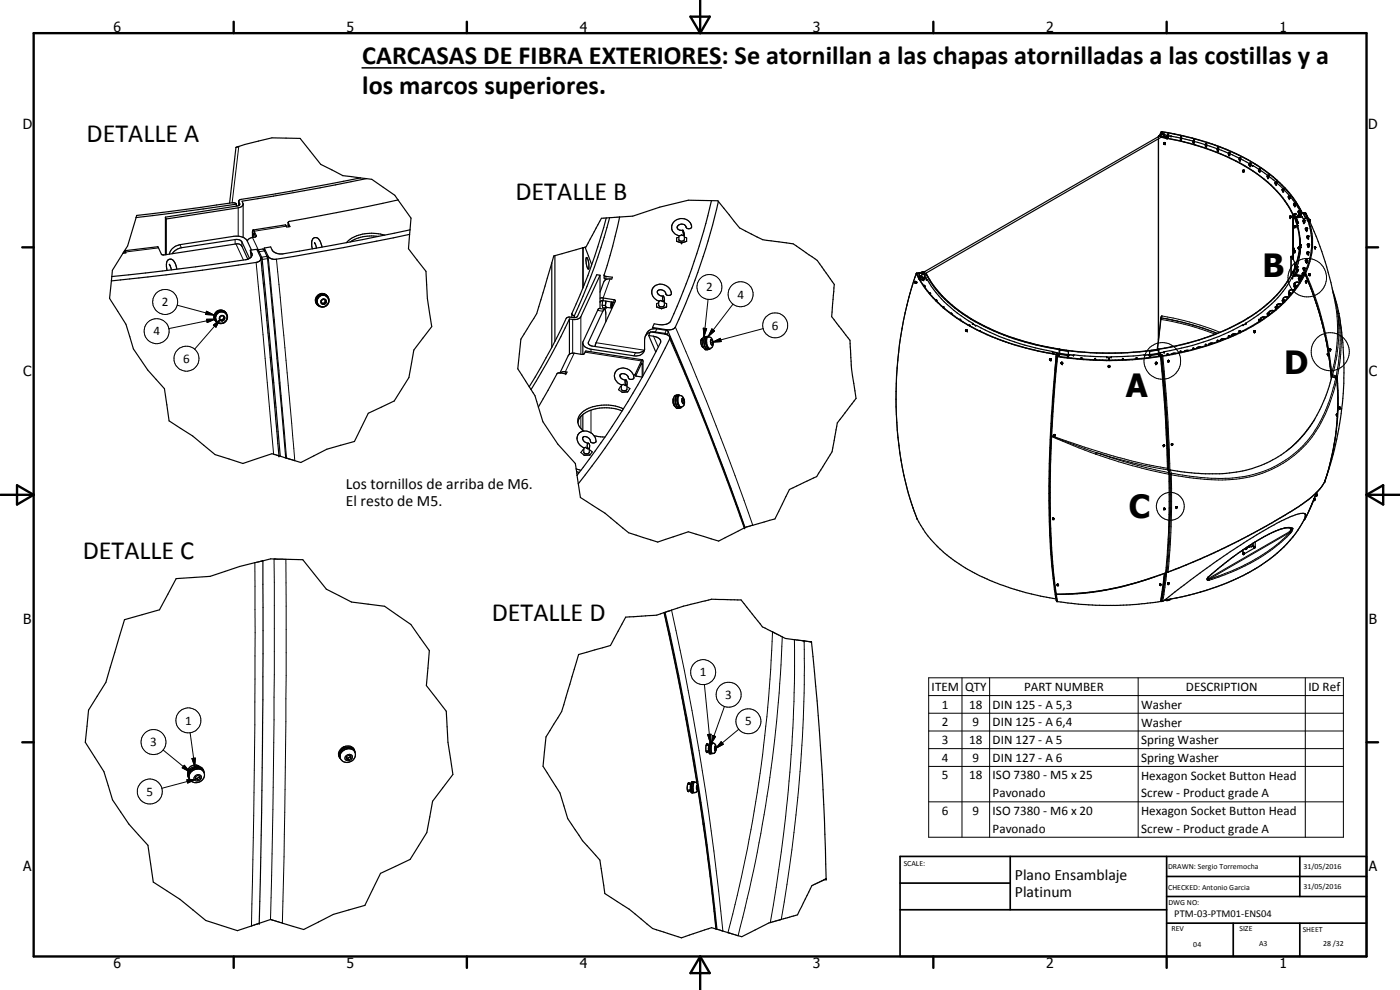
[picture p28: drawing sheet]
<svg xmlns="http://www.w3.org/2000/svg" width="420mm" height="297mm" viewBox="0 0 420 297" stroke-linecap="round" stroke-linejoin="round" font-family="sans-serif">
<defs><g id="words">
<g font-size="9.6">
<text x="378.9" y="83.1">B</text>
<text x="385.4" y="112.3">D</text>
<text x="337.9" y="119">A</text>
<text x="338.8" y="155.4">C</text>
</g>
<g font-size="7.9">
<text x="108.7" y="19.3">CARCASAS DE FIBRA EXTERIORES: Se atornillan a las chapas atornilladas a las costillas y a</text>
<text x="108.7" y="28.3">los marcos superiores.</text>
<text x="26" y="42.6">DETALLE A</text>
<text x="154.7" y="59.9">DETALLE B</text>
<text x="24.8" y="167.8">DETALLE C</text>
<text x="147.6" y="186.2">DETALLE D</text>
</g>
<g font-size="4.7">
<text x="103.8" y="146.6">Los tornillos de arriba de M6.</text>
<text x="103.8" y="151.9">El resto de M5.</text>
<text x="304.6" y="263.9">Plano Ensamblaje</text>
<text x="304.6" y="269.3">Platinum</text>
</g>
<g font-size="4.2">
<text x="34" y="9.6">6</text>
<text x="104" y="9.6">5</text>
<text x="174" y="9.6">4</text>
<text x="244" y="9.6">3</text>
<text x="314" y="9.6">2</text>
<text x="384" y="9.6">1</text>
<text x="6.8" y="38.7">D</text>
<text x="410.6" y="38.7">D</text>
<text x="7" y="112.9">C</text>
<text x="410.8" y="112.9">C</text>
<text x="7" y="187.1">B</text>
<text x="410.8" y="187.1">B</text>
<text x="7" y="261.4">A</text>
<text x="410.8" y="261.4">A</text>
<text x="34" y="290.4">6</text>
<text x="104" y="290.4">5</text>
<text x="174" y="290.4">4</text>
<text x="244" y="290.4">3</text>
<text x="314" y="290.4">2</text>
<text x="384" y="290.4">1</text>
</g>
<g font-size="3.9">
<text x="211.9" y="87.4">2</text>
<text x="221.3" y="89.6">4</text>
<text x="48.6" y="91.9">2</text>
<text x="46" y="100.6">4</text>
<text x="231.6" y="98.9">6</text>
<text x="55" y="108.9">6</text>
<text x="210" y="202.9">1</text>
<text x="217.7" y="209.7">3</text>
<text x="279.6" y="207.3">ITEM</text>
<text x="289.6" y="207.3">QTY</text>
<text x="307.3" y="207.3">PART NUMBER</text>
<text x="355.9" y="207.3">DESCRIPTION</text>
<text x="392.7" y="207.4">ID Ref</text>
<text x="282.7" y="212.6">1</text>
<text x="290.9" y="212.6">18</text>
<text x="297.9" y="212.6">DIN 125 - A 5,3</text>
<text x="342.5" y="212.7">Washer</text>
<text x="55.6" y="217.4">1</text>
<text x="223.6" y="217.7">5</text>
<text x="282.7" y="217.9">2</text>
<text x="291.8" y="217.9">9</text>
<text x="297.9" y="217.9">DIN 125 - A 6,4</text>
<text x="342.5" y="218">Washer</text>
<text x="45.1" y="223.9">3</text>
<text x="282.7" y="223.3">3</text>
<text x="290.9" y="223.3">18</text>
<text x="297.9" y="223.3">DIN 127 - A 5</text>
<text x="342.5" y="223.3">Spring Washer</text>
<text x="282.7" y="228.6">4</text>
<text x="282.7" y="233.8">5</text>
<text x="290.9" y="233.8">18</text>
<text x="291.8" y="228.6">9</text>
<text x="297.9" y="228.6">DIN 127 - A 6</text>
<text x="297.9" y="233.8">ISO 7380 - M5 x 25</text>
<text x="342.5" y="228.6">Spring Washer</text>
<text x="342.5" y="233.9">Hexagon Socket Button Head</text>
<text x="44" y="238.8">5</text>
<text x="297.9" y="239.2">Pavonado</text>
<text x="342.5" y="239.3">Screw - Product grade A</text>
<text x="282.7" y="244.5">6</text>
<text x="291.8" y="244.5">9</text>
<text x="297.9" y="244.5">ISO 7380 - M6 x 20</text>
<text x="342.5" y="244.6">Hexagon Socket Button Head</text>
<text x="297.9" y="249.8">Pavonado</text>
<text x="342.5" y="249.9">Screw - Product grade A</text>
</g>
<text font-size="3.1" x="352.4" y="275.2">PTM-03-PTM01-ENS04</text>
<g font-size="2.4">
<text x="271.2" y="259.7">SCALE:</text>
<text x="350.6" y="260.8">DRAWN: Sergio Torremocha</text>
<text x="391.2" y="260.6">31/05/2016</text>
<text x="350.6" y="267">CHECKED: Antonio Garcia</text>
<text x="391.2" y="266.7">31/05/2016</text>
<text x="350.6" y="271.4">DWG NO:</text>
<text x="351.6" y="279.3">REV</text>
<text x="372" y="279.4">SIZE</text>
<text x="391" y="279.6">SHEET</text>
<text x="358.1" y="284.1">04</text>
<text x="377.9" y="283.8">A3</text>
<text x="397.1" y="283.8">28 /32</text>
</g>
</g></defs>
<g fill="none" stroke="#000" stroke-width=".35">
<path d="M348.6 39.6l-.5 1M348.6 39.6h.1M348.7 39.6l6.5 1.2 4.4 1.2M108.2 53.4l1.8 .2M108.2 53.4a703.9 703.9 0 0 1-36 6.5l-.5 .4v1.3M108.2 53.4l-5.3-.7-6.6-3.4-6.2-7.8-8.5-.1-8.1 1.9-2.7 .9-1.9 16.8M110 53.6l1.6 .2 6.9 4.8 1 1.4M110 53.6l-23.2 4.4-14.2 2.4 .4 .7v10.1M119.5 60l-13.9 2.9-18.8 3.5-.3 .4M119.5 60l3.8 5.4-.2 3.6M347.6 41.7v60.3M347.9 40.6l-.3 .4"/>
<path d="M347.9 40.7l-.1 .2M347.9 40.7h.3M347.9 40.7v.2M347.9 40.6l.2 .1M348 40.6l.4-1 .4-.1 5.5 1.1 5.3 1.3M348.1 40.6v.1M348.4 41.2a67.9 67.9 0 0 1 31 12.6 30.3 30.3 0 0 1 8.6 10.6M348.6 40l-.4 .6h-.3M348.6 40.1h.1M348.6 40l-.3 .6zM348.6 41.1l1.7 .3M348.6 40.1l-.1 .5"/>
<path d="M348.7 40.1v.3M348.7 41.1h.1M348.8 41v.2M348.8 40l.8 .4v.9M348.8 40l.7 .3v1M348.8 40v.4M348.9 40.2l-.1 .1M348.9 40.1l.1 .2M348.9 40.1v.1M348.9 40.1v.2M349 40.3h.2M349 40.2l-71.9 41.5"/>
<path d="M349.1 40.8l.2 .1M349.1 40.4l.2-.1 .2 .2zM349.2 40.3h.1M349.2 43.1l.2 .2 .3-.1M349.2 43v.1M349.2 43h.1M349.2 40.9h.1M349.3 42.9h.2M349.3 42.8l-.1 .3M349.3 42.8h.2M349.3 43.2h.1M349.3 40.5v.2"/>
<path d="M349.3 43.1l.1 .1M349.3 40.7l-71.8 41.5M349.3 40.7v.2M349.4 42.9h.1M349.4 42.8l.2 .1M349.4 42.8h-.1M349.4 42.8h.2M349.4 43.2h.1M349.4 42.8l.1 .1M349.5 42.8l.1 .1M349.5 42.8l.2 .3-.2-.2M349.5 42.8v.1"/>
<path d="M349.6 42.9l.1 .1M349.6 43.2l-.1 .1M349.6 43l.1 .1M349.6 42.8h.1M349.6 40.9l.8 .5M349.7 42.8v.1M349.7 43v.2M349.7 42.9v.1M349.9 41.3v.1M349.9 41.3h.1M349.9 41.1h.1M350 41.3h.2l-.2 .1"/>
<path d="M350 41.3l.3 .1M350 41.3v.1M350.1 40.7l-.1 .4M350.2 40.6l-.1 .1M350.2 40.6l.1 .1M350.3 41.4h.1M350.3 41.4a63.7 63.7 0 0 1 30.2 13.3 33.2 33.2 0 0 1 7.7 9.6h.2l.8 1.6M350.4 41.4h.1M350.5 40.6v.2M350.5 41.4v.1M350.5 40.9l-.2 .2h.2l.1-.2M350.5 40.7h.1"/>
<path d="M350.6 40.5h.1l-.1-.3-.3 .4 .1 .3M350.6 40.7v.3l-.2-.1M350.6 40.7l.8 .2M350.6 40.8l-.1 .1M350.6 40.4l-.1 .2M351.4 40.9l2.9 .5M351.4 40.9h.1M354.3 41.7l.3 .2zM354.3 41.7h.1M354.5 41.8h.1M354.5 41.2v.6M354.5 41.5l3.5 .8"/>
<path d="M354.5 41.6v.1M354.5 41.2h.1M354.6 41.1l-.1 .2M354.6 41.1l-.2-.1-.1 .2v.6h.2M358.1 42.7l.3 .1M358.1 42.7h.1M358.3 42.4l3.5 1M358.3 42.4v.4l-.1-.1M358.3 42.4v.1M358.3 42.2h.2l-.2-.2-.2 .2v.5M358.3 42.2v.2M358.3 42.7l.1 .1"/>
<path d="M358.3 42.5l-.1 .2M358.3 42.2h.1M358.4 42.8h.1M359.6 41.9l8.3 2.8 3.1 1.4 4.3 2.3M359.6 42a74.9 74.9 0 0 1 14.3 5.7M361.9 43.7v.2M361.9 43.8l-.2 .1 .2 .1 .2-.1-.1-.1M361.9 43.5l3.4 1.1M361.9 43.5l.1 .1M361.9 43.5v.1M362 43.3h.2l-.1-.2-.4 .4 .2 .4 .1-.3M362 43.3l-.1 .2"/>
<path d="M362 43.7l-.1 .1M362 43.6v.1M362 43.3h.1M365.3 44.6v.4l.3-.1M365.5 44.7l.1 .1M365.5 44.7l3.2 1.3M365.5 44.7v.1M365.6 44.5l-.1 .2M365.6 44.8v.3h-.3l.4 .1-.1-.2M365.7 44.3l-.4 .3M365.7 44.3v.1M365.7 44.4l-.2 .1"/>
<path d="M368.8 46.4v.2M368.8 46.4h.1M368.8 46.4l.3 .2M368.8 46.4l.2 .1M368.8 46l3.1 1.5M368.8 46.1l.2 .2M368.9 46l-.1 .2M368.9 46h.1M369 45.9h.2l-.1-.2-.5 .4 .2 .3M369 45.9h.1M369 46.3h.1M369 45.9l-.1 .1"/>
<path d="M369 46.5h.1M369 46.3v.2M369.1 46.6h-.3M371.9 47.5l.1 .4M371.9 47.5l.4-.3 .1 .3h-.2M372 47.9l.1 .2 .1-.2M372 47.9h.1M372 47.9l.2 .1M372.1 47.5l2.8 1.6M372.1 47.7l.1 .1M372.1 47.5v.2M372.1 47.5h.1"/>
<path d="M372.2 47.5h.1M372.2 47.7v.1M372.2 47.8l-.2 .1M372.2 48h.1M372.2 47.8v.2M372.9 51.4l.1 .1M373 51.1l-.1 .1M373 51.1l.1 .1M373 51.5l.2 .1M373 51.2v.3M373 51.4h.1M373 51.3l-.1 .1"/>
<path d="M373 51.3l.1 .2M373 51.1h.2M373 51.5h.1M373 51.4h-.1M373.1 51.2h.1M373.2 51.1v.1M373.2 51.2v.3M373.2 51.1l-.1 .1M373.2 51.1h-.2M373.2 51.5v.1M373.2 51.1l.1 .1M373.2 51.2l.1 .2"/>
<path d="M373.2 51.4l.1 .1M373.3 51.2l-.1 .4M373.3 51.5l-.1 .1M373.3 51.1l.1 .3M373.3 51.1h.1M373.3 51.4v.1M373.3 51.4l-.1 .2M373.3 51.1h-.1M373.4 51.4h-.1M373.4 51.1h-.2M373.5 51.3l-.2 .1M374.6 48l.7 .4"/>
<path d="M375.1 49.2l.1 .3M375.1 49.5l.1 .2v-.2M375.1 49.2l.9 .5M375.1 49.6v.2l.2-.1-.1-.1M375.2 49.1l-.1 .1M375.2 49.1h.1M375.3 49.1h.1M375.3 48.4l4 2.4a34.7 34.7 0 0 1 11.5 13M375.3 48.4a39.4 39.4 0 0 1 15.3 15.4M375.4 48.9l-.5 .3v.3h.3M375.4 48.9h.1M375.4 48.9l.1 .2h-.2"/>
<path d="M376 49.7l-.2 .1 .2-.1M376 49.7h.1M376 49.7l1.8 1.1M377.8 50.8l.1 .7 .2-.3M377.8 50.8l.3-.2 .2 .2h-.3M377.9 51.1h.1M377.9 51.5v.1M377.9 51.1l.2 .1-.3 .2 .1 .1M378 50.9l2.4 1.7M378 50.8l-.1 .3M378.1 51.3l-.2 .3M380.3 53.1h.1"/>
<path d="M380.4 53.1v.1M380.4 52.6l.3-.1 .2 .3-.3-.1M380.4 53.2l.1 .2M380.4 52.9h.1M380.4 52.9l.2 .1M380.4 52.6l-.1 .5M380.5 53.2v.1M380.6 52.7l2.3 1.8M380.6 52.7l-.2 .2M380.6 53l.1 .1M380.6 53h.1M380.7 53.2v.2l-.2-.1"/>
<path d="M380.7 53.1l-.3 .1M380.7 53.1l-.1 .2M382.8 55.2h.1M382.9 54.8h.1M382.9 54.8v.1M383 54.9l.1 .3h-.2M383 55.1l.1 .3-.4-.1 .1-.1M383 55.1l-.1 .1M383 54.9h-.1M383 54.7l.1 .1M383.1 54.7l-.2 .1M383.1 54.8l1.9 1.8"/>
<path d="M383.1 54.8h.1M383.3 54.7l-.1-.1a.36 .36 0 0 0-.5 0 .36 .36 0 0 0 .1 .6M383.3 54.7l-.1 .1M384.9 56.7l.4-.1 .1 .1-.4 .2 .2 .2-.1 .3-.3-.4zM385 57.2v.2l.2-.2M385.1 57.1v.1M385.2 57.1l-.2 .1M385.3 56.9l1.7 1.8M386.9 59l-.1 .1M387 59.1v.4h-.3l.2 .1M387 59.1h.1M387 59.4l.1 .2"/>
<path d="M387.1 59.6h-.2M387.3 59l-.1-.3-.5 .2-.1 .3 .4 .1M387.3 59l-.4-.1-.1 .2h.2M387.3 59l1.4 2M36.9 76l-3.2 5.1-.1 1.9M37.4 75.2l.4 .7-.9 .1M37.4 75.2l9.9-1.2 1.1 2.2 .8 .3 22.2-3.3 .9 .3 .3 .5 1.8 3.8M37.4 75.2l-.2 .7M49.6 65.2l.3 .5M49.6 65.2v11.3M49.9 65.7v10.7M50.8 79.3l.6 1.7"/>
<path d="M51.7 76.1l.8-.9 1.5-.8 16.6-2.5a1.94 1.94 0 0 1 2 .7l2.3 4.9M70.9 61.3l-.3-.4-.8-.1-28.8 3.8-2.7 9.2-1.4 2.2M70.9 61.3l-30.1 4M70.9 61.3v.5M71.7 60.5l.3 .8-.6 .5-21.8 3.4M73 61.3l-.6 .8-.9 .3-21.6 3.3M73 71.2l-1.2-.3h-1.7l-16.1 2.5a3.9 3.9 0 0 0-3.2 2.8M73 71.2l1.1 .9 1.4 2.9M75.1 75.1l.5 .8a1.65 1.65 0 0 1-1.9 2l-25 3.4-15.1 1.7M75.1 75.1l.2 2M75.1 75.1l2-.3 1.2 2.7M75.8 71.2l-1.2 .6-.4 .4"/>
<path d="M75.9 69.1l-.1 2.1M75.9 69.1h.1M76 69h.1M76 69l-.1 .1M76 69l.9 1.9-1.1 .3M76.7 71.1l-.6-1.1-.1 1.2M77.2 75l.5 .3 .9 2.2 5.5 59.4M77.2 75l1.9-.2 1.2 2.6 5.5 60M78.3 77.5a1.41 1.41 0 0 1-1.4 1.2l-21.6 3.1-21.9 2.5M78.3 77.5l5.4 59.3M79.3 74.4l.1 1M86.5 66.8l.2 1.3"/>
<path d="M86.5 66.8l.5 1.2-.9 .1-.5-.6-9.6 1.5M94.4 72.8v.1M94.4 72.9h.1M94.4 72.9l.6 1.6M96.6 74.2l-.6-1.9a1.26 1.26 0 0 0-1.3-1 1.26 1.26 0 0 0-1.2 1.3l.3 2.1M113.5 71a11.8 11.8 0 0 0-8.4 1.6M115.5 70.5a11.6 11.6 0 0 0-11.5 2.3M122.9 70.3l-19.8 4-20.3 3.5-1.4-.2-.6-.3-1.5-2.9M122.9 70.3l-.3 4.3 5.2 6.8 .5 8.1 1.3 8.5-5.4 7-1.5 8.3-4.4 7-7.8 3.7-4.1 8.5-8.3 2.3-7.8 4-4.5-1.4M123.1 69l-14.2 2.9a330.6 330.6 0 0 1-25 4.3 2.72 2.72 0 0 1-2.7-2.1l-1.9 .3M123.1 69l-.2 1.3M165.6 78.9l-4.5 15.2-4.8 7.7-.9 8.9 3.4 5.3"/>
<path d="M165.6 78.9v25.4M166.5 76.7l-.3 .1-.6 2.1M166.5 76.7v25.7M174.9 74.3v12.2M174.9 74.3l-8.4 2.4M175.6 74.2l-.7 .1M175.6 74.2l2 5.2M175.9 77.3l.3 .1 .4 .9 .1 2.3a1.01 1.01 0 0 1-.7-1.2zM176 77.3h.1M181.9 65.4l-1.4 .1-4.6 8.6-.3 .1M181.9 65.4a170.4 170.4 0 0 1-10.3 28.7M183 65.3l-1.1 .1"/>
<path d="M183 65.3a171.7 171.7 0 0 1-10.6 29.4M186 65.1l-2.1 8.7-2.6 8.7v1l.8 .3M186 65.1l-3 .2M203.1 72.4h.1M203.7 71.2l-.6 .2v1M204.9 69.1l.4 1.6M205 69.1a1.08 1.08 0 0 1-1.3-.2 1.08 1.08 0 0 1-.3-1.2 1.44 1.44 0 0 1 2.5 .5 .88 .88 0 0 0 1.2 .4 .88 .88 0 0 0 .3-1.2 3.1 3.1 0 0 0-3.4-1.8 3.1 3.1 0 0 0-2.4 3 2.75 2.75 0 0 0 2.4 2.1l.6-.3 .8 .3M205 69.1h.1M205 69.1l.4 1.3v1.5a.97 .97 0 0 1-1.7 .1v-1.3M205.3 70.7h.1M205.4 71.2l.7 .2v1l-1.6 .5-1.4-.5M213.5 60.2a174.4 174.4 0 0 1-12.6 36.5 4.3 4.3 0 0 1-3.1 .7l-1.5-.2-.5 1.1"/>
<path d="M215.6 60.5l6.3 7.9 5.3 2.7a15.9 15.9 0 0 0 6.6 1.5l4.2 .6 4.8 3.3a9.8 9.8 0 0 1 3.9 3.6l3.7 5.2-.8 9.7 5.5 7.1 .1 2a88.8 88.8 0 0 0 1.7 15.4l-5.6 7.4-1.6 8.7-4.6 7.4-8.2 3.9-4.3 8.8-9 2.6M215.6 60.5a169.4 169.4 0 0 1-13.3 38.1l-1 .3-1 .1-4.5-.7M215.6 60.5l-.1-.3-8.9-.1-8.6 2-8.1 2.8-3.9 .2M387 65.1l.1 .2M387 64.9v.3M387 64.9h.1M387 65h.1M387.1 65l-.1 .2M387.1 65.1h-.1M387.1 65.3h.1M387.2 64.9l.1 .3M387.3 64.9h.1"/>
<path d="M387.2 65.3h.1M387.2 64.9h-.1M387.2 64.9h.1M387.3 64.9l.1 .4zM387.3 64.9v.1M387.3 65.3h-.1M387.3 65.2v.1M387.5 76.9l.6 .8M387.5 64.9h.1M387.5 76.9v5.4M387.5 76.9l-.1 5.6M387.6 64.9h-.2"/>
<path d="M387.6 64.9v.3M387.6 65.2h-.2M388 64.4h.1M388.1 74.6v.1M388.1 64.4h.3M388.1 64.5a19.5 19.5 0 0 1 0 16.8M388.2 74.5l.1 .4M388.2 64.4l-.1 10.4v3.1l.4 .8M388.2 74.5v.1M388.2 64.4h.1M388.2 74.5l.1 .2M388.2 74.7v.2"/>
<path d="M388.2 64.4a20.6 20.6 0 0 1 2 8.5M388.3 74.5v.2M388.3 74.5h-.1M388.3 74.4l-.1 .1M388.3 64.3v.1M388.3 74.7l-.2 .2M388.4 64.4l.6 1.5M388.4 75.5v-.2v.2M388.4 75.2h.2M388.4 61.3h.2M388.4 61.6l.1 .2 .2-.2M388.4 61.6h.1"/>
<path d="M388.4 61.5h.3M388.4 61.2h.3M388.4 75.1v.5M388.4 61.2v.1M388.5 75.1l.1 .1M388.5 67.8h.1M388.5 68h.1M388.5 67.9h.1M388.5 75.1l.1 .4M388.5 75.6h.1M388.5 78.7v1.7M388.5 75.1h.1"/>
<path d="M388.5 75.1h-.1M388.5 78.7l.4 .8M388.6 67.7v.4M388.6 67.7h.1M388.6 75.3l-.1 .3M388.6 68.1v.1M388.6 75.2l-.1 .4M388.6 75.2l.1 .3-.3 .1M388.6 68.2h.1M388.6 75.2h-.1M388.6 61.4l.1 .3-.3-.1M388.6 61.3v.1"/>
<path d="M388.6 67.7l.1 .1M388.7 79.3v.4zM388.7 67.7v.4M388.7 68.2h.1M388.7 67.7l.1 .2M388.7 67.9l.1 .2M388.7 67.7v.1M388.7 67.8l.1 .3M388.7 64.1l.2 .1zM388.7 79.4h.1M388.7 79.7h.1M388.7 68.1v.1"/>
<path d="M388.7 61l-.4 .1 .1 .4M388.7 61l.2 .3M388.7 61.2v.1M388.7 67.8h.1M388.7 61.3h.2M388.8 67.9v.3M388.8 67.8l.1 .3M388.8 68.2h-.1M388.9 61.3l1.3 1.9M388.9 68.1h.1M388.9 65.4l.8 1.5M388.9 68l-.1 .1"/>
<path d="M388.9 64.3h-.2M388.9 64.3l-.1-.2h-.2l.1 .2M388.9 65.4h.1M389 65.5h.1M389 65.5l.7 1.4M389 65.9v.5M389.2 66.3l.1 .7M389.2 66.1v.1M389.2 66.1l.1 .3M389.2 79.9l-.8 1.5-.3 .1M389.2 79.9l-1.8 2.6M389.2 65.9v.9"/>
<path d="M389.2 79.9v1.3M389.2 65.9h-.2M389.2 66v.1M389.2 67h.1M389.3 79.9v.2M389.3 79.9l.1 .2M389.3 66.4h.1M389.3 66.4l.2 .1M389.4 64.6h.4v.2l-.5-.1zM389.5 66.9h.2M389.5 67.8l.1-.1zM389.5 64.6l.2 .2z"/>
<path d="M389.5 67.7h.1M389.5 64.8v.1M389.7 74.6h.1M389.7 66.8l-.4 .1M389.7 74.2l.1 .4v-.4l-.2 .1 .1 .3M389.7 74.2h.1M389.7 64.6v.1M389.7 66.9h.1M389.7 66.9l-.4 .1M389.8 63.9h.1M389.8 63.5h.1M389.8 63.9l.2 .2v-.2"/>
<path d="M389.8 63.8l.2 .2M389.8 74.2v.4M389.8 64.3h.1M389.8 74.3h.2M389.8 74.5h.2M389.8 64.4l.1 .1M389.8 64.3l.3 .6M390 64h.1M390 63.5h-.2l.2 .5M390 63.5h.1M390 71.1l.3 2.4h.2M390.1 63.5h.2"/>
<path d="M390.1 71.3l.1 .8M390.1 63.2a.39 .39 0 0 0-.4 .1 .39 .39 0 0 0-.1 .4h.4M390.1 63.2l.2 .3M390.2 75.4h.1M390.2 75.3h.1M390.2 74.5h.1M390.2 72.9v3.1M390.2 72.9a20.6 20.6 0 0 1-2 8.5M390.2 64.3l.1 .2M390.2 72.6l.1 .8 .3 .1M390.2 75.3l-.9 4.6M390.3 74.3h.1"/>
<path d="M390.3 74.3l-.1 1M390.3 63.5l.2 .4M390.3 64.6h.1M390.3 64.5v.1M390.3 64.7l-.3 .3-1.2 .2M390.3 64.2l-.4 .1M390.3 73.6v.7M390.5 63.9l-.2 .8M390.5 74.2h.1M390.5 74.2l-.3 .1M390.5 73.5h.1M390.6 74.2l-.3 .1"/>
<path d="M390.6 63.8l-.1 .1M390.6 63.8h.1M390.7 63.9l-.4 .2M390.8 63.8h.1M390.8 63.8l-.5 .5-.4 .1M390.8 63.8v.1M390.8 65.1h.1M390.8 65.1l-1.9 .3M390.9 65.1l.2 .5M391 63.8v.1M391.1 64.1h.6a20.2 20.2 0 0 1 1.8 11l-1 4.4-.8 2.1-.6 .2M391.1 65.6v.1"/>
<path d="M391.1 64.1l.7 1.4M391.3 66.4h.1M391.4 66.4h.1M391.4 66.4v.2M391.4 66.4v.1M391.5 66.2l.2 .1a.35 .35 0 0 0-.5-.3 .35 .35 0 0 0 0 .6l.4 .2M391.5 66.2l-.2 .2M391.5 66.6l-.1 .2-.2-.1 .2 .1M391.5 66.2h.1M391.6 66.8h-.2M391.6 63.9l-1.1 .3-.2 .8-1.4 .3M391.6 63.9h-1"/>
<path d="M391.6 63.9l.3 .1M391.6 63.9l-.5 .2M391.9 64a20.9 20.9 0 0 1 2 9.9 19.3 19.3 0 0 1-2.2 8l-.1 .1M391.9 69.1h.3M391.9 78.7h.1M391.9 64l1 2M392 69l-.1 .1M392 78.6l-.1 .1M392 69v.1M392 78.5h.1M392 78.3h.1M392 78.5h.2"/>
<path d="M392.1 77.9l-.4 .2 .3 .4M392.1 77.9h.1M392.1 68.7l.1 .4M392.1 68.9v.1M392.1 78.3l.1 .2M392.1 77.9l.4 .2-.3 .2M392.1 78.3l.1 .1M392.1 78.3v.1M392.2 78.5v.2h-.2M392.2 78.4l-.1 .3-.1-.2M392.2 69l-.2 .1M392.2 69.1h.1"/>
<path d="M392.2 68.7l.3-.1-.2-.2a.37 .37 0 0 0-.4 0 .37 .37 0 0 0-.1 .5l.4 .1-.1-.3M392.2 78.2l-.2-.1 .1 .3M392.2 68.6h-.2l.1 .1M392.2 68.6v.1M392.2 78.2v.1M392.3 65.5l-1.2 .2M392.3 71.5l.2 .1M392.5 66.2h.1M392.3 76.3l.2 .1M392.3 76.3h.1M392.4 71.3l-.2-.4 .6-.1v.3l-.4-.1 .2 .5M392.4 76.3l.1 .1"/>
<path d="M392.4 75.9h.1M392.4 71.4l-.1 .1M392.4 76.2l-.1 .1M392.4 71.3l.1 .2M392.4 75.9l.2 .4M392.4 76.3h.2M392.4 76.1v.2M392.5 71.6h.1M392.5 76.4h.1M392.6 71.5h-.1M392.6 73.7l.2 .3h-.3zM392.6 76v.1"/>
<path d="M392.6 71.2l-.2 .1M392.6 71.5h.1M392.6 71.3h.1M392.6 76.1h.1M392.6 71.4l.1 .1M392.6 76.2l-.1 .2M392.6 76.3h.1M392.7 75.8h.1M392.7 73.5l.1 .2M392.7 73.5h-.2l.1-.2 .4 .1-.2-.2h-.4l-.1 .3 .3 .2M392.7 71.5l-.2 .1M392.7 73.5l.1 .4-.2-.2"/>
<path d="M392.7 75.9l-.3-.2v.2M392.7 75.9h.1M392.8 65.9l.2 .3M392.8 66l.2 .2M392.8 65.9h.1M392.8 65.9l.1 .1M392.9 75.8l-.3-.3a.33 .33 0 0 0-.4 .2 .33 .33 0 0 0 .1 .4h.3M392.9 66l.1 .3M392.9 66h-.1M392.9 75.8l-.1 .1M393 65.8l.1 .4M393 65.8l-.1 .1"/>
<path d="M393 66.2a104.1 104.1 0 0 1 7.8 25M393 66.2l.1 .1M393.1 65.9h.1M393.1 66.2v.1M393.2 66l-.3-.2 .2 .5M393.2 66l-.1 .2M394.5 74v.2M394.5 74h.3M394.5 74.2l.1 .3M394.5 74.2l.1 .1M394.5 74.1l.2 .3M394.6 74l.1 .5"/>
<path d="M394.6 74.1l.1 .2M394.6 74h.1M394.6 74h-.1M394.7 74.3v.1M394.8 74.2h.1M394.8 74.4l-.2 .1M394.8 74v.2M394.8 74.1v.1M394.8 74.2l.1 .1M394.9 74.3h.1M394.9 74.3l-.2 .2M33.4 84.3l-.5 5.2 4.9 7.8 2.2 7.4 4.4 6.3 4.9 5.6 1.4 9.7 7.1 4.5 6.7 5.6 8.4 2.7 8.7-3 2.1 .7"/>
<path d="M33.6 83l-.2 1.3M53.1 80.8l-.3-1.3a1.93 1.93 0 0 0-2.1-1.7l-.1 .1a1.37 1.37 0 0 0-.7 1.3l.3 2M64.5 95.9l.2 .3M64.8 96.5l.2 .1M64.8 96.4l.3 .3M64.8 93.9l-.4 .8a1.67 1.67 0 0 0 .4 1.8M65.1 93.6l-.3 .3M65.9 93.2h1M65.9 93.2l-1.1 .7M66 93.2l.4 .1M66 93.2l-.9 .4M66 95.8l.5 .3"/>
<path d="M66.2 93.2l1.3 .3M66.2 93.2l.4 .1M66.2 93.2v.1M66.4 93.3v.2M66.4 93.3a2.11 2.11 0 0 0-1.9 2.3M66.5 96.1l.2 .1M66.6 93.3v.2M66.6 93.3l1.2 .5M67.1 95v.6M67.1 93.3a1.96 1.96 0 0 1 .9 2.8 1.96 1.96 0 0 1-2.8 .6 1.96 1.96 0 0 1-.4-2.8M67.1 95.6l-.6 .5M67.1 95.6l.2 .2"/>
<path d="M67.3 95.8v-.8l-.7-.3-.6 .5v.7l.7 .3M67.3 95.8l-.6 .4M67.5 93.5l.4 .5M67.5 93.5a2.01 2.01 0 0 0-2.8 .2 2.01 2.01 0 0 0 .1 2.8M95 91.1l.2 .3M95.2 91.4l.3 .3M95.2 91.4l.1 .1M95.2 91.2l.3 .4M95.3 88.9l-.5 .9 .1 1M95.3 88.9a1.88 1.88 0 0 0-.1 2.4M95.8 88.5l-.5 .4M96.4 88.2a1.99 1.99 0 0 1 2.2 2.6 1.99 1.99 0 0 1-3.2 .8"/>
<path d="M96.4 88.2l-.6 .3M96.4 88.3h.3M96.4 88.3l-.6 .2M96.5 90.8l.5 .3M96.6 88.2l.7 .1 .9 .6M96.6 88.2l.5 .1M96.6 88.2l.1 .1M96.7 88.3h.1M96.8 88.3l.1 .3M96.8 88.3a1.96 1.96 0 0 0-1.6 2.9M97 91.1l.2 .1M97.1 88.3v.3"/>
<path d="M97.1 88.3l.9 .3M97.6 90v.6M97.6 90.6l.2 .2M97.6 90.6l-.6 .5M97.7 88.4a2 2 0 0 0-2.5 .4 2 2 0 0 0 0 2.6M97.8 90.8l-.1-.8-.6-.2-.7 .5 .1 .7 .7 .2M97.8 90.8l-.6 .4M98.2 88.8l.2 .2M170.9 95.7v10.6M170.9 95.7l-5.4 10.6-6.1 10.6M171.6 94.1l.2 .4 .6 .2M171.6 94.2v1"/>
<path d="M172.4 94.7v.6M180.1 90.6l.4-.4h.5l3.5 .6M180.1 82.6l-1-.2-5.8 12.6-.8 .3-1.8-.2-.6 .2a250.5 250.5 0 0 1-11.3 20.7M180.1 82.6l-5.8 12.4a2.92 2.92 0 0 1-3.4 .7M180.1 82.6v10M180.7 91.6l.2 .7 1 .2M180.7 91.6l1 .1M180.9 90.2l-.2 1.4M181 89.4l3.4 .5 .3 .4-5.8 12.5-.3 1.2M181 89.4v.6M181 89.4l-.9 .1M181.3 82.6l.4 .3 2.1 .3-.2 .5h-1.4l-.9 .7-1.2 3.3"/>
<path d="M181.4 92.8l-.5 .6-4.3 9.3a1.08 1.08 0 0 0 1.2 1.1l12.9 2a3.1 3.1 0 0 0 2.8-.9M181.4 92.8l.2 .2 .2 .9v2.7M181.4 92.4l-.2 .4M181.4 92.8l-1.5-.3-.5 .4-4.5 9.8v3.6M181.7 91.7l.2 .8M181.8 90.8v1.4l1.7 .2M181.8 90.8l-.1 .9M181.8 90.3v.5M181.9 90.3l-.1 .5M181.9 92.2v.3M183.4 91.2l.1 1.2M183.5 90.6v1.3l.3-1.2"/>
<path d="M183.5 90.6v.5M184 90.7l-.5 1.7M195.1 99.7a2.24 2.24 0 0 0-1.6 2.1v3.1a2.54 2.54 0 0 1-3.2 1.9l-12.9-2a2.97 2.97 0 0 1-2.5-1.6M195.5 99.6l4 .4 .6 .4M195.8 98.3l.2 .4M196 98.7l4.3 .5a780.4 780.4 0 0 1 23.3 59.1M196 98.7a2.73 2.73 0 0 0-2.3 2.2M196.1 86.2a3.1 3.1 0 0 1 3.4-.7 3.1 3.1 0 0 1 1.9 2.9 .97 .97 0 0 1-1.1 .2 .97 .97 0 0 1-.6-.8 1.41 1.41 0 0 0-2.4-.3 1.65 1.65 0 0 0 1.9 1.4v.1a1.07 1.07 0 0 1-.2 1.5l-.6-.4a2.11 2.11 0 0 1-2.6-1.5l-.2-1.4zM197.1 92.1l1.4 .5M197.7 90.8l-.6 .3v1M198.5 92.6h.1M199 88.8l-.2 .7 .3 1"/>
<path d="M199 88.8l.1 .1M199.4 90.3v1.3a.98 .98 0 0 1-1.7 0v-1.3M199.4 90.8l.7 .3v1M200.1 92.1l-1.6 .5M274.5 84.8l.2 .1M274.5 84.5v.3M274.6 84.8v.1M274.6 84.6v.1M274.6 84.7h-.1M274.6 84.9h.1M274.7 84.9h.1M274.7 84.5h.2"/>
<path d="M274.7 84.5v.4M274.7 84.5l.1 .1M274.7 84.8l-.1 .1M274.8 84.5l.1 .1M274.9 84.8l-.1 .1M274.9 84.5v.2M274.9 84.7l-.2 .2M274.9 84.6l-.1 .2M274.9 84.5h-.4M274.9 84.5v.3M274.9 84.6h.2M275 82a35.7 35.7 0 0 0 14.7 15.1l4.3 2.3"/>
<path d="M275 82a114.6 114.6 0 0 0-1.7 68.2 32 32 0 0 0 13.2 18.1 63.7 63.7 0 0 0 15.3 7.6l6 1.9 9.1 1.9M275.1 84.6h.1M275.1 84.9h-.1M275.1 84.7l-.2 .1M275.1 82l.9 1.7M275.1 84.6v.1M275.2 82h-.1M275.7 83.2h.1M275.7 83.2l.1 .2M275.9 83.6l.1 .1M275.9 83.6h.1M275.9 83.7l3.3 4.6 3.9 3.9"/>
<path d="M276 83.2l.1 .2M276 83.2h.1M276 83.2l-.3 .2M276 83.1l-.3 .1M276 83.1v.1M276 83.2h.3M276 83.2l.3 .2M276 83.7h.1M276.1 83l-.1 .1M276.1 83l.3 .1M276.1 83.4h.2M276.1 83.4l.2 .3"/>
<path d="M276.1 83l.1 .1M276.1 83.3l-.3 .1M276.2 83.1h-.1M276.3 83.7l.4 .2h.4M276.3 83.7l-.3 .2M276.4 83.1v.2M276.4 83.3l-.2 .1M276.4 83.3v.1M276.4 83.3l-.1 .1M276.6 82.6l-.5 .4M276.6 82l-.7 .1 .1 1.1M276.6 81.9l-.7 .2"/>
<path d="M276.6 81.7v1.4l-.2-.1M276.6 81.8l-.7 .2v1.2M276.6 81.8l-1.4 .2M276.6 81.9l-.7 .1M276.7 81.7l-1.7 .3M276.7 81.7h-.1M276.7 81.7h.1M276.8 81.6l-.1 .1M276.8 81.6v.1M276.8 83.7h.1M276.8 81.7l.6 .4v1.5M276.8 83.8h.5"/>
<path d="M276.8 82l.4 .3M276.9 82.1l.3 .2M276.9 83.7h.2M276.9 83.7h.1M276.9 83.5v.3M276.9 83.7v.1M276.9 81.6l.6 .5-.1 1.5M276.9 81.8l.3 .2M276.9 81.6h.1M276.9 81.8v.1M276.9 81.8l.2 .1M276.9 81.8l-.1 .2"/>
<path d="M277 83.7h.2M277 83.5l.1 .1zM277 83.5h.1M277 81.7h.2M277.1 81.6v.1M277.1 81.7h.1M277.1 82v.3M277.1 82h-.2M277.1 85.6a.32 .32 0 0 1 .5 .1 .32 .32 0 0 1-.1 .4M277.2 82v.3M277.3 83.6v.2M277.3 83.7l-.4 .1"/>
<path d="M277.3 83.6l-.3-.2-.1 .4M277.3 83.6l-.1 .1M277.3 83.7h-.2M277.3 85.8h.1M277.3 85.8l.1 .2M277.4 83.7l-.1 .1M277.4 83.6l-.5 .5-.6-.4M277.4 81.5l-.3 .1M277.5 83.3h.3l.4 .7-.3-.1h.3M277.6 82.1v1.2M277.7 81.4l-1 .3M277.8 82l.5 1"/>
<path d="M277.8 82l.6 1M277.9 81.9a35.5 35.5 0 0 0 16.2 15.2l5.7 2.7M278.2 83.9l.1 .1M278.3 84a37.6 37.6 0 0 0 13.7 13.1M278.3 83l2.7 4 3.6 3.7M278.4 83a31.4 31.4 0 0 0 6.2 7.7M278.8 87.8l.4 .1v.4M278.9 88l.2 .1M280.7 90h.4v.4M280.9 90.1l.1 .1M281 90.2h.1M282.9 92h.3l.1 .4"/>
<path d="M283 92.2h.1M283.1 92.2l4.7 3.6 6.2 3.5M284.6 90.7l2 1.8a46.4 46.4 0 0 0 8.7 5.4M284.6 90.7a48.2 48.2 0 0 0 10.7 7.2M285.3 94h.3M285.4 94.1h.1M285.6 94h.1M285.7 94v.3M287.9 95.9l.3-.1 .1 .3M289.8 99.2h.1M289.9 98.9h.2M289.9 98.9v.5"/>
<path d="M289.9 99.1l-.1 .1M289.9 99.1v.1M289.9 99.4h.1M289.9 98.9l.1 .1M290 98.9l.1 .1M290 99l.1 .1M290 98.9v.1M290 99.4h.1M290.1 98.9l-.1 .1M290.1 99v.1M290.1 98.9l.2 .3M290.1 99.3l-.1 .1"/>
<path d="M290.1 98.9v.2M290.1 99.1l-.1 .3M290.1 98.9v.1M290.1 99v.4M290.2 99.3l-.1 .1M290.2 99.2l.1 .1M290.2 99.2h.1M290.3 99.3l-.4 .1M290.3 99.1l-.1 .2M290.3 99.2v.1M290.8 97.6h.3l.1 .2M292 97.2h-.1"/>
<path d="M292 97.1l-.1 .1M292 97.1v.1M292 97.2l.9 .5M292.9 97.7h-.1M292.9 97.7l-.1 .1 .2-.1a74.9 74.9 0 0 0 22.8 7.8M292.9 97.7h.1M293.8 99.2h.4M294 99.4l4.6 2M294 99.3l4.6 2M294.2 99.2v.1M294.2 99.3v.1M295.3 97.9a76.6 76.6 0 0 0 22.6 7"/>
<path d="M295.3 97.9l4.4 1.9M299.7 99.8l4.7 1.8 6.6 1.8M299.8 99.8l4.6 1.7 6.6 1.9M348.6 95.2l-1.3 9.7M372.1 99.4l.1 .2M372.1 99.4h.1M372.1 99.4l.1 .3M372.2 99.7h-.1M372.4 99.6l-.4-.4v.5M372.9 97.6h.1a80 80 0 0 1-23.6 7.9M372.9 97.6h.1M373.9 97h.1"/>
<path d="M373.9 97v.1M373.9 97.1l-1 .5M376.3 99.5l.2 .2M376.3 99.6l.2 .1M376.3 99.4v.2M376.4 99.5l.1 .2M376.5 99.2l.2 .1M376.5 99.7h.1M376.5 99.2l-.2 .2M376.5 99.2l-.1 .2M376.5 99.2l-.2 .1 .1 .2M376.5 99.2h.1"/>
<path d="M376.6 99.4h.1M376.6 99.4v.1M376.6 99.4l.1 .1M376.7 99.4v.1M376.7 99.3v.3l-.2 .1M376.7 99.5h-.1M377.9 96v.1M377.9 96.4h.1M377.9 96.1l.2 .2M377.9 96h.1M377.9 96.4l-2.7 1.7-4.4 2.2M378 96l.1 .3"/>
<path d="M378 96.1v.1M378.2 96.3l-.3 .1M378.3 96.2l-.3-.4a.31 .31 0 0 0-.3 .2 .31 .31 0 0 0 .2 .4M379.8 95.2h-.8l-.6 .3M379.8 95.2a.89 .89 0 0 0-.9-.1 .89 .89 0 0 0-.5 .8l.2 .1M380.5 94.6l-.1 .1M380.5 94.5h.1M380.5 94.1l.1 .3M380.5 94.5v.2M380.5 94.1h.1M380.6 94.1h.1M380.6 94.4h.2"/>
<path d="M380.6 94.5v.1M380.6 94.1v.1M380.6 94.4v.1M380.6 94.2l.1 .3M380.6 94.4h.1M380.6 93.9l.1 .1M380.9 94.4l-.1-.4-.4-.1-.1 .3 .2 .3M382.2 93.3h.1M382.3 93.3h-.8l-.7 .5M382.3 93.3a.91 .91 0 0 0-1.4 .7l.3 .1M382.7 92.2l.4-.2 .2 .4h-.2M382.7 92.2h.1"/>
<path d="M382.7 92.2l.4 .4M382.9 92.2h.1M382.9 92.2l.1 .1M382.9 92.6v.2M383 92.2l.1 .4M383 92.3v.1M383 92.4v.2M383.1 92.6l-.2 .2M383.1 91.7l.6 .4M383.1 91.6l.7 .4M383.1 91.6v.3l.5 .3M383.1 91.6v.1"/>
<path d="M384.5 91.3l-.7-.1-.7 .4M384.6 91.2h-.9l-.5 .3M385 90.8h.1M385.1 90.6l-.1 .2M385.1 90.5v.2M385.1 90.5h.1M385.1 90.7h.1M385.1 90.3h.1M385.1 90.5l.2 .1M385.2 89.9l.3 .4-.4-.2v.2M385.2 90.3l.1 .3M385.2 89.9l-.4 .3 .3 .3"/>
<path d="M385.2 89.9l.5 .3M385.2 90.3v.3M385.3 90.2v.1M386.6 89.2a1.17 1.17 0 0 0-1.5 .5M386.7 89.2a.87 .87 0 0 0-1-.2 .87 .87 0 0 0-.5 .9M386.9 87.5l.1 .3M386.9 88l.2 .2zM386.9 88.4l.1 .2 .1-.2M387 88.3l-.2 .2 .3 .1M387 87.8l.4 .3M387 87.8l-.3 .2 .3 .4M387 88.4h.1"/>
<path d="M387 88.3l.1 .1M387.1 88.2l-.1 .1M387.1 88.4l.2 .1M387.1 88.2l.1 .1M387.1 88.6a41.4 41.4 0 0 1-6.7 6.1l-2.5 1.7M387.2 88.3l-.1 .1M387.2 88.1l.1 .1M387.3 87.9l.3 .1M387.4 88.1l-.1 .1M387.4 82.5a39.3 39.3 0 0 1-18.3 15.9 75.3 75.3 0 0 1-21.4 6.3M388 82.8l-.3 .7 .3-.1-.4 .1a35.1 35.1 0 0 1-13.7 13.5M388.1 81.5v1.3"/>
<path d="M388.1 87v.5M388.1 81.5a36.2 36.2 0 0 1-17.6 16.2 74.3 74.3 0 0 1-22.7 7.1v.1M388.1 81.4h.1M388.1 81.3v.1M388.2 81.4h.1M388.4 87h-1.1l-.4 .5M388.4 87a1.13 1.13 0 0 0-1.5 .5M388.5 82.8l2.2 .2M388.5 82.8h-.5M388.5 82.4l2.2 .4M388.5 85v.5M388.6 85.9h.2l-.1 .5-.1-.3"/>
<path d="M388.6 85.9h.1M388.6 86.4h.1M388.6 85.6l-.3 .2 .3 .3M388.6 86.1l.3 .2-.3 .1M388.6 86.2v.2M388.6 85.9l.1 .1M388.6 85.6l.3 .1 .1 .2-.2 .1M388.7 86.2h.1M388.7 86v.1M388.7 86h.1M388.9 85.7l.4 .1M389.1 81.2h.1"/>
<path d="M389.1 81.2l-.6 1.1v.5M389.1 81.2h.2M389.2 80.8h.1M389.2 80.9h.1M389.2 81l.2 .2M389.2 81h.1M389.2 80.9h.5M389.2 80.9v.1M389.3 81.2l-.6 1.2 2 .3M389.3 81.2h.1M389.3 80.8h.1M389.3 80.1h.1"/>
<path d="M389.3 80.8l.4 .1M389.3 81.2l.1 .4M389.3 81.1h.1M389.3 81.1l.1 .1M389.4 81.1v.1M389.4 80.9l-.1 .2M389.4 80h.2l-.2 .1M389.4 81.1l.2 .1M389.4 80.1l-.2 .5M389.5 81l.1 .2M389.6 80.9v.3M389.7 80.9h.1"/>
<path d="M389.7 80.9l-.8 1.6M389.8 84.8h.2M389.8 84.7a.94 .94 0 0 0-1.4 .6l.2 .3M389.9 83.9h.1M389.9 83.9l.1 .3M389.9 83.9l.1 .2M390 83.9l.2 .2M390 84.8h-1.2l-.4 .5M390 83.9h.1M390 83.7l-.1-.2 .4 .2v-.3h-.5l-.1 .3 .2 .2M390 83.7h.1M390.1 83.7v.2v-.1"/>
<path d="M390.1 84.1h.1M390.1 84.1h-.1M390.1 83.9v.2M390.2 84.1l-.2 .1M390.4 83.6h.1M390.6 83.1l-.2 .5M390.7 83l-.3 .6M390.7 83v.6h-.2M390.7 83.1h-.1M390.9 82l-.2 .8M390.9 82.1l.4 .3-1.1 2.1-3.1 4.1M390.9 82.1l.2 .6"/>
<path d="M391 82h-.1M391 82h.5M391 82l.6 .1M391 82l-.1 .1M391 80.6l.1 .1M391 80.6v-.1a.38 .38 0 0 1 .4-.2 .38 .38 0 0 1 .3 .3M391.1 81.9l.5 .1M391.1 81.9l-.2 .1M391.1 80.7l.2 .2M391.1 81.8v.1M391.1 81.8l.5 .1M391.3 80.9v.2l.2-.2"/>
<path d="M391.3 80.9l.1 .3M391.3 80.9h.1M391.3 80.6v.1M391.4 80.5l.3 .1M391.4 80.9h.1M391.4 80.9h-.1M391.4 80.8v.1M391.4 80.5h-.2l.2 .2M391.4 80.7v.1M391.4 80.7h.1M391.5 82h.1M391.5 80.9l.1 .2"/>
<path d="M391.5 82l.1 .1M391.6 81.1l-.2 .1M391.6 82.1l-2.1 3.9a38.5 38.5 0 0 1-9.5 9.2 63.8 63.8 0 0 1-18.1 8.7l-8.2 2.1-4.8 .9-.2-.1M391.6 82a96.7 96.7 0 0 1 7.8 29.2M391.7 82.2a94.6 94.6 0 0 1 7 24M391.7 80.6h.1M391.8 84.4h.1M391.8 84.6l.2 .2M391.9 84.7l.1 .1M391.9 84.3v.1M392 84.2l-.1 .4M392 84.2l-.2 .4"/>
<path d="M392 84.3l.1 .4M392 84.2l.2 .2M392 84.4v.2M392 84.2v.1M392.1 84.7l-.1 .1M392.2 84.4v.2M392.2 84.4v.1M392.2 84.5h.1M392.2 84.5h-.1M392.2 84.6l-.1 .1M392.8 82.3l.1 .2M392.8 82.3h.1"/>
<path d="M392.8 82.5l.2 .1M392.8 82.2v.3M392.8 82.5h.1M392.8 82.2v.1M392.9 82.5l.2 .1M392.9 82.2l.3 .1M392.9 82.4l.1 .1M392.9 82.2h-.1M393 82.2v.4M393 82.4v.1M393 82.2h-.1M393 82.5l.1 .1"/>
<path d="M393.1 82.6h-.1M393.1 82.3l.1 .1M393.1 82.3h.1M393.2 82.3l-.1 .3M393.2 82.3l-.1 .1M399.9 86.9a59.4 59.4 0 0 1 3.1 15.8 99.1 99.1 0 0 1-5.4 41.6M158.8 116l.6 .9M159.4 116.9l1.2 1.8 1 3.4M168.2 111.9a2.11 2.11 0 0 1 2-.3l-.3 .6-1.9-.3-.8 .2-5.6 10M174.9 106.3l-2.6-.3-1.3 .2-.5 .6-2.4 5.1M174.9 106.3l.4-.1 .6-.9 16.9 2.6M186.5 116h-.3l-.6 .9 1.1 .8"/>
<path d="M186.7 117.7h.1M187.8 114l-.2 .9 .4 .8M187.8 114a1.59 1.59 0 0 1-1.8-1.3l.1-.2a1.57 1.57 0 0 1 2.6 1.1 .94 .94 0 0 0 1.4 .1 .94 .94 0 0 0-.1-1.4 3 3 0 0 0-2.7-1.9 3 3 0 0 0-2.8 1.6 2.62 2.62 0 0 0 2.5 3.4l1 .3M187.8 114a1.32 1.32 0 0 1 .2 1.7M188.2 115.4v1.4a.98 .98 0 0 1-1.7 0v-1.3M188.2 116l.8 .6-.6 .9M188.4 117.5l-1.6 .2M188.4 117.5l-1.7 .2M192.7 107.9h.1M192.7 107.9l-2.2 4.6 .2 .3 2 .3v-4.1l-1.9 3.8M192.8 107.9l.2 .7M194.7 100.7l.5-1.1 4.6 .7a1.18 1.18 0 0 1 1.2 1.4 232.8 232.8 0 0 1-27.4 43.5"/>
<path d="M194.7 100.7l2.1 4.9M194.7 100.7l1.7 .3a1.89 1.89 0 0 1 1.9 1.7 237.7 237.7 0 0 1-25.1 39.9M201 101.1l7.6 17.8 5.6 14.3 9.3 25.2-7.8 3.9-9.1-2.7-9.2 3-8.7-2.7-1.8-1.5a84.3 84.3 0 0 0-12.7-9.1l-.6-4.1M202 119.7a2.32 2.32 0 0 0 .5 2.2h.1M202.2 119.7l.3 2M202.2 119.7l-.2 .1M202.2 119.4l-.2 .3M202.7 119.5l-.1 .6M202.8 118.8l-.1 .5M202.8 118.9h.1M203 118.7l-.2 .2M203.1 118.6l-.1 .1"/>
<path d="M203.2 118.5l-.2 .2M203.2 118.5h.2M203.2 118.5l-.9 .4-.1 .8M203.4 118.7a3.2 3.2 0 0 0 .8 3.7l.4-.3M203.4 118.7l-.6 .3-.2 1.1 .4 1.6M203.4 118.7v.2M203.4 118.7l.1 .1M203.4 118.7l-.6 .2M203.5 118.9a1.32 1.32 0 0 1 1.9 1.3 1.29 1.29 0 0 1-.1 1.4 1.29 1.29 0 0 1-1.3 .5 3.1 3.1 0 0 1-.5-3.2zM203.7 118.5l-.3 .2M203.7 118.5l.4 .2M203.7 118.5l-.5 .1"/>
<path d="M210.3 102.2l.2 1.4 .4 .6 .2 .1M210.8 102.1l.3 2M210.8 102.1l-.5 .1M210.9 101.7l-.3-.1-.3 .6M211.1 104.1l.5 .8h.8M211.1 104.1h-.2M211.3 102.8l.1 .4M211.4 103.1v.4M211.4 103.5l.7 1.3M211.5 101.2l-.2 1.3M211.5 101.3h.1M211.5 103.8l.4 .7"/>
<path d="M211.7 101l-.1 .1M211.7 101l-.2 .3M211.8 101l-.7 .2-.3 .9M211.8 101h-.1M211.9 101h-.2M212 101.1l-.6 .3-.1 1.5M212 101.1v.2M212 101.1a3 3 0 0 0 .9 3.7M212 104.7l.1 .1M212 101l.1 .2M212 101l-.5 .3M212.1 101.3a1.39 1.39 0 0 1 1.5 .1 1.39 1.39 0 0 1 .4 1.5 1.19 1.19 0 0 1-.3 1.3 1.19 1.19 0 0 1-1.3 .2 3.5 3.5 0 0 1-.3-3.1z"/>
<path d="M212.1 104.8l.3 .1M212.3 100.9l.4 .2M212.3 100.9l-.3 .1M212.3 100.9l-.5 .1M212.5 104.9h-.1M212.9 104.8l-.5 .1M213.2 104.5l-.3 .3M213.9 102.7l-.1 .6-.3 .1-.2-.7M213.9 102.7l-.3-.7-.3 .1v.6M213.9 102.7h-.6M298.6 101.3l.8 .3a76.5 76.5 0 0 0 15.7 4.4l2.1 .3M298.6 101.4l4.1 1.5a103.8 103.8 0 0 0 14.3 3.4"/>
<path d="M311 103.4l6.9 1.5M311 103.4l1.7 .4M312.7 103.8l5.3 .9M315 107.9l.1 .2M315 107.7v.2M315 107.7h.1M315 107.7v.3M315.1 107.9l.1 .1M315.1 107.6h.2M315.1 107.8v.1M315.2 107.9v.1M315.2 107.7h-.2"/>
<path d="M315.2 107.7h.1M315.2 107.6v.1M315.2 107.6l.3 .2M315.2 107.6l.2 .1M315.3 107.6l.1 .1M315.3 107.7l.1 .2M315.4 107.7l.1 .1M315.4 107.7v.2M315.4 107.7h.1M315.5 107.8l-.2 .2M315.5 107.8l-.3 .3-.2-.1M315.5 107.8l-.1 .1"/>
<path d="M315.8 105.5h.1M315.9 106.1h.4M315.9 105.5l-.1 .2M315.9 105.5v.1M315.9 105.6h.1M316 105.6l1.1 .2M316 106.1h.2M316.2 106.1v.1M316.3 106.1v.1M316.4 116l-1.1 18.4M317 106.8a366.5 366.5 0 0 0-1.6 59.6l1 10.4 .6 3.4M317 106.8h.1"/>
<path d="M317.1 106.3h.2M317.1 105.9h.1M317.1 105.9l.7 .2M317.1 105.8v.1M317.2 106.9l-.9 10.2-1.1 17.3M317.2 106.3l-.2 .5M317.2 106.8v.1M317.2 106.8l-.6 6.1M317.2 106.3h.2M317.3 106.9v.1M317.3 106.3h-.1M317.4 106.3l-.2 .5"/>
<path d="M317.4 106.3h.1M317.4 106.3l.1 .2M317.5 106.3v.3M317.6 106.6v.2l.6-.6 2.3 .5M317.6 106.6l.1 .3M317.6 106.6l-.2-.1-.2 .3M317.8 106.2l-.2 .4M317.9 106.1l2.3 .2 .3 .4M317.9 106.1l-.1 .1M317.9 104.9l2.7 .5M317.9 104.9v1.2M318 104.7h.1"/>
<path d="M318 104.7v.2M318 104.8v.1M318 104.9h.1M318.1 104.9l2.6 .5M318.1 104.9a110 110 0 0 0 16.6 1M318.1 104.9a98.9 98.9 0 0 0 29.4 0M318.1 104.9h.1M318.5 109l.2 .1zM318.5 109h.1M318.6 108.7l.1 .1M318.6 108.7l.2 .1M318.7 108.7l.1 .3"/>
<path d="M318.7 108.7l-.3 .3 .1 .2M318.7 108.7l-.2 .2 .1 .3M318.7 108.7l.1 .1M318.7 108.7v.1M318.7 108.8h.1M318.8 108.8l.1 .1M318.8 108.8h.1M318.8 109.1h.1M318.8 109v.1M318.8 109.1l-.3 .1M318.8 108.8l.1 .2M318.9 108.9v.1"/>
<path d="M318.9 109.1l-.3 .1M318.9 109l-.1 .1M320.3 107.3l.2-.5 .1 .5M320.5 107v.3M320.6 105.4v1.3M320.7 105.4v1.3M320.7 105.4h-.1M320.7 106.7l-2.7-.4-.3 .6M320.7 106.7h.1M320.8 106.7h.1M322.1 106.6v.1M322.1 106.6h.1"/>
<path d="M322.1 106.6l-1.1-.2-.2 .3M322.3 106.5v.1M322.3 106.5l9.8 .6M322.3 106.6h-.2M324.4 107.7l.1-.4 .1 .4M324.6 107.4v.3M328.7 107.6h.1M328.7 107.6l-.1 .3M328.7 107.6l.1 .3M332.1 107.1h.1M332.6 109.8v.3M332.6 109.8v.1"/>
<path d="M332.7 110.1h.1M332.7 109.7v.4M332.7 109.7h.2M332.7 108l.1-.4 .1 .4M332.8 109.9l.1 .1zM332.8 109.7l-.2 .1M332.8 109.6l-.1 .1M332.9 109.6l.1 .4-.3 .1M332.9 109.6l-.1 .1M332.9 109.7l.2 .2-.3 .2M332.9 109.7h.1M336.9 107.9h.1"/>
<path d="M337 107.6l-.1 .3M337 107.6h.1M337 107.6l.1 .3M341 107.7v-.4l.3 .4M341 107.5l.1 .2M341 107.4h.1M343.5 106.6l1.2-.2 .3 .3M343.5 106.6v.1M343.6 106.6l-.3-.1-9.7 .6-.1 .1h-1.4v-.1M343.6 106.6h.1M345 106.7l2.7-.4 .3 .5M345 106.9v.4"/>
<path d="M345.1 106.9h-.1M345.1 106.9l.3 .3M345.1 107.1l.1 .2M345.2 106.7l2.4-.5 .4 .6M346.8 109v.1M346.8 108.8l-.1 .1M346.9 108.8h-.1M346.9 108.8h.2M347 108.7h.1M347 108.7l-.2 .1M347 108.8l-.2 .3M347 109h.1z"/>
<path d="M347 108.7v.1M347 108.7l.2 .1M347 108.7l.2 .2M347 108.7l-.1 .1M347 108.8h.1M347.1 109h.1M347.2 108.9l-.2 .3-.3-.2M347.2 108.8l-.1 .4-.3-.1M347.5 104.9h.1M347.5 104.9l-11 1M347.6 104.9l-2.6 .5v1.3M347.6 104.9h.1"/>
<path d="M347.6 104.8v.1M347.7 104.7l-.1 .2M347.7 104.7h.1M347.8 106.1l-2.3 .2-.4 .4M347.8 106.1l.1 .1M347.8 104.9l-2.8 .5M347.8 104.9v1.2M347.9 106.2l.2 .4M348 106.8l-.1 .1a99.3 99.3 0 0 1-17 1.1 97 97 0 0 1-13.2-1.1M348.1 106.6v.2M348.1 106.6v.1M348.1 106.7h.1"/>
<path d="M348.1 106.7l-.1 .1M348.1 106l.2 .1M348.1 106.1l-.2 .1M348.1 105.8v.3M348.1 105.8h.1M348.2 105.9l-.1 .2M348.2 105.8v.1M348.3 106.5l-.2 .1M348.3 106.5l.1 .3M348.3 106.6l.1 .2M348.4 106.8l1.3 15.2M348.4 106.8v.1a88.9 88.9 0 0 1-18.3 1.2l-6.9-.4-6-.8"/>
<path d="M348.4 106.8h.1M348.5 106.6h.1M348.5 106.5v.1M348.5 106.5l-.2 .1M348.6 106.6v.2M348.6 106.5v.1M348.6 106.5l.1 .3M348.6 106.8h.1M348.7 106.8a449.2 449.2 0 0 1 2.1 34.8M349.4 105.5l.1 .2M349.4 105.6l.1 .1M349.5 105.7l-1.4 .1"/>
<path d="M350.3 106.1v.1M350.3 106.1l.3 .3M350.3 106.2v.3M350.3 106.3l.1 .2M350.4 108.5h.1M350.4 108.3l.1 .2M350.5 108.5l.1 .1M350.5 108.2h.3M350.5 108.2l-.1 .2M350.7 108.5h.1M350.7 108.1v.1M350.7 108.1l-.2 .1"/>
<path d="M350.7 108.1l.1 .1M350.8 108.5l-.2-.1 .1 .1M350.8 108.5h-.1M350.8 108.2l-.4 .1M350.8 108.2l-.2 .4M350.8 108.2l-.1 .4M352.7 106l-1 .3M352.9 106h-.9l-.5 .3M354.3 105.5h.1M354.3 105.5l.1 .2M354.6 105.7l-.4-.4v.4M356.5 105.2l-1 .3"/>
<path d="M356.7 105.2h-.9l-.4 .3M358.1 104.6l.1 .2M358.2 104.6v.1M358.4 104.7l-.3-.3-.1 .4M360.3 104.2h-.7l-.4 .3M360.5 104.1h-.7l-.7 .4M361.9 103.5h.1M361.9 103.5v.2M362.1 103.6l-.3-.3-.1 .5M362.7 103.4l-4.3 1.3a47.2 47.2 0 0 1-9.5 1.9l-.3-.1M363.3 103v.3M363.3 103l-.6 .4"/>
<path d="M363.4 103l.2 .2M363.5 103l.2 .1M363.5 103h.5M363.5 103h-.2M364.1 103h-1.1l-.3 .4M365.4 102.3l.1 .2M365.4 102.2v.1M365.7 102.4l-.3-.3-.1 .4M366.2 102.1v.1M367.5 101.7l-.9 .1-.4 .3M367.7 101.6h-1l-.5 .5M368.7 101v.1"/>
<path d="M368.9 101v.1M368.9 101.1l-.1-.2 .2 .2M369.1 101l-.3-.3-.2 .2 .2 .3M369.7 100.4l-.2 .5M369.8 100.4l-.3 .4M370.8 100.3l-8.1 3.1M370.9 100.3l-1.1 .1M371 100.2l-1.3 .2M398.3 106.2l.1 .2M398.4 106.4l.3 .1v-.4h-.2l.1 .4M398.4 106.1l-.1 .1M398.4 106.1v.1"/>
<path d="M398.5 106.1l-.1 .3M398.5 106.1v.1M398.6 106.1l-.3 .1M398.6 106.1h-.1M398.6 106.1v.4M398.7 106.3h.1M398.7 106.1v.1M398.7 106.2v.1M398.7 106.3l.9 7.2M398.7 106.4h.1M399 104.9v.1M399 104.8l.1 .2"/>
<path d="M399 104.8h.1M399 104.9h.1M399 104.8v.1M399.1 104.7v.1M399.1 104.7l-.1 .1M399.1 104.7v.3M399.1 105l.1 .1M399.1 104.7l.3 .2M399.1 104.8l.1 .3M399.1 104.9l.1 .1M399.2 104.7l-.1 .1M399.2 104.7v.4"/>
<path d="M399.2 105v.1M399.2 104.7v.1M399.3 104.9h.1M399.4 104.8v.1M399.4 104.9l-.2 .2M83.7 136.8l.4 .1M84.1 136.9l1.7 .5M161.6 122.1l1.3 4.4 4.5 6.8 5.3 5.8 .2 1.6M173.4 126.7l.7 1.6 1.1 1M174.9 124.4v4.7M175.2 129.3a3.3 3.3 0 0 1 3.6 3.3 .97 .97 0 0 1-1.1 .3 .97 .97 0 0 1-.6-.9 1.69 1.69 0 0 0-2.1-.9 1.46 1.46 0 0 0 1.6 1.9M175.2 129.3a2.36 2.36 0 0 0-2 1.7 2.36 2.36 0 0 0 .8 2.5l.6 .5a.77 .77 0 0 0 1.1 .2l.6 .4h.4l.2-.2"/>
<path d="M175.2 134.9l-.9 .9 1 .8M175.2 134.4v1.4a1.12 1.12 0 0 0 1.7 0v-1.4M176.6 133a1.2 1.2 0 0 0-.1 1.6M176.6 133l.3 .3v1.1M176.9 134.9l.8 .7-.7 .9M177 136.5l-1.7 .1M178.3 130.7l3.3 .4M186.7 123.3a12.1 12.1 0 0 0-12.3 1.5l-.8 1.1-.2 .8M187.1 122.7a12 12 0 0 0-12.7 1.3l-.8 1.1-.2 1.6M202.3 121.7h.2M202.5 121.7l.6 .9 .7-.1M202.7 120.4l.3 1.3 .5 .7"/>
<path d="M203.1 121.9l.1 .2M203.3 122.2l.4 .3M203.5 122.4l.2 .1M203.7 122.5h.1M203.9 122.4l-.1 .1M204.3 122.4l-.5 .1M204.7 120.4l.2 .6 .3-.1M205.2 120.9h-.3M205.3 120.2l-.3-.6-.3 .1v.7M205.3 120.2l-.1 .7M205.3 120.2l-.6 .1M315.2 134.4l-.2 7 .1 15.5 .9 13.9"/>
<path d="M315.3 134.4l-.3 8.4M316.4 130.4v.3M316.4 130.4h.2v.3M316.4 130.4h.2M316.4 130.7h.2M316.4 130.6h.1M316.4 130.6v.1M316.4 130.4l-.1 .1M316.5 130.6h-.1M316.5 130.6l-.1 .1M316.6 130.4l.1 .3M316.6 130.4l.1 .2"/>
<path d="M316.6 130.7h.1M349.1 133.6l.3-.1 .1 .2-.3 .2M349.1 133.6l.1 .2M349.2 133.6v.2M349.2 133.8v.1M349.2 133.6h-.1M349.2 133.5l.3 .1-.1-.1M349.3 133.8h.1M349.3 133.5l-.1 .1M349.3 133.5h-.1M349.4 133.7l-.1 .1M349.7 122l.9 18.9"/>
<path d="M349.7 122l.9 18.7 .3 1.2M351.6 133.2v.1M351.6 133.2h.3M351.7 133.1l-.1 .1 .3-.1M351.8 133.3v.1M351.8 133.4h.1M351.8 133.1l-.2 .1M351.8 133.1l.1 .1M351.9 133.2v.1M351.9 133.2h.1M351.9 133.2l-.1 .3-.2-.2M401 124.5h.1"/>
<path d="M401.1 124.2v.4M401.1 124.6h.1M401.1 124.5v.1M401.1 124.2v.4v-.2M401.1 124.2l.3 .1-.1 .2M401.2 124.2l-.1 .1M401.2 124.2h.1M401.2 124.2l-.1 .4M401.2 124.2l-.1 .3M401.3 124.5h.1M401.3 124.4h.1M401.4 124.5l-.3 .1"/>
<path d="M401.4 124.5h-.1M401.9 122.2v.3M401.9 122.4v.1M402 122.1l.2 .2M402 122.4h.1M402 122.1v.4M402 122.3h.1M402 122.2l-.1 .2M402 122.1l-.1 .1M402.2 122.3l-.1 .2-.2-.1M172.9 140.7l.3 1.9M172.9 140.7l1.4 .4"/>
<path d="M173 141.5l.8 .3M173.2 142.6l.4 2.6M223.6 158.3l-.2 .1M315 143.6a216.1 216.1 0 0 0 1.5 32.2l.8 4.7M315.9 155.5l.1 .3M316 155.5l-.1 .1M316 155.7h.1M316.1 155.7h-.1M316.1 155.4l-.1 .1M316.1 155.4l.2 .1M316.1 155.5l.2 .1M316.2 155.4l-.3 .1"/>
<path d="M316.2 155.5l.1 .1M316.3 155.5v.1M316.3 155.6h.1M316.3 155.6l-.1 .1M316.3 155.6v.1M316.3 155.6l-.3 .2M349.2 152.7l.1 .1M349.3 152.5v.3M349.4 152.7l.1 .1M349.4 152.7h.1M349.4 152.8h.1M349.5 152.4v.2"/>
<path d="M349.5 152.5l-.3 .2M349.5 152.4l-.3 .2M349.5 152.4l.2 .3M349.5 152.5l-.2 .1M349.5 152.5h.1M349.5 152.5v.1M349.5 152.8h.1M349.5 152.7v.1M349.5 152.5l.2 .2M349.6 152.6l-.4 .1M349.6 152.6v.1M349.7 152.7l-.2 .2-.3-.2"/>
<path d="M353 152.1h.2M353 152.1l-.1 .2M353 152.3h.2M353 152l-.1 .1M353 152.3h.1M353.1 152.2l.1 .1M353.2 152.1v.3l-.3-.1M387.7 158.5l-1.5-.1-1.5 .3a40.1 40.1 0 0 0-8.7 4.4M391.5 155.6a40 40 0 0 1-17 16.4 78.2 78.2 0 0 1-25 8.1M391.5 154.1l.5 .5-.3 1M391.6 154.2v1.2M391.7 154.2a7.6 7.6 0 0 0-5.1 1.2 168.2 168.2 0 0 0-25.5 15.8l-11.9 9.1h-.5"/>
<path d="M394.2 149.8l.1 .1M394.3 149.7v.2l.2-.1M394.3 149.9l-2.1 4.8-.6 1.1-.2-.1M394.3 149.8l-.1 .1M394.3 149.6h.1M394.3 149.6v.1M394.3 149.9l-1.8 4M394.3 149.9h.1M394.4 149.6h.1M394.4 149.9v.1M394.4 149.9h-.1M394.4 149.7l.1 .1"/>
<path d="M394.4 149.6l-.1 .3M394.5 149.6h.1M394.5 149.6v.1M394.5 149.7l-.1 .2M394.5 149.9h.1M394.6 149.8l-.1 .1M394.9 148.4v.1M394.9 148.4l-.4 1.2M394.9 148.4l.1 .1M395 148.5h.1M395 148.3h.1M395 148.3v.2"/>
<path d="M395 148.3l-.1 .1M395 147.8l-.6 1.8M395 148.5l.1 .1M395.1 148.3l-.1 .2M395.1 148.3h.1M395.1 148.5v.1M395.2 148.4v.1M395.3 147.7l1.8-2.3a68.6 68.6 0 0 0 3.9-31.9l-1.3-.6a39.8 39.8 0 0 1-13.7 22.5 34.8 34.8 0 0 1-20 6.8l-7.4-.2-7.4-1-.3 .1v.9a223.6 223.6 0 0 1-.6 26.5l-.4 3.4a94.3 94.3 0 0 1-26.8 6.2M395.3 147.7l-3.3 2.8-6.3 4.1-7.4 4.2-10.7 5.6a191.5 191.5 0 0 1-17.2 7.3l-.2-.3M395.3 147.7l-.3 .6M395.3 148.4l-.1-.2-.2 .3M395.3 148.4l-.2 .1"/>
<path d="M78.8 168.3h-.1M78.9 168.3l-1 .2a92.9 92.9 0 0 0-14.8 4.4l-10.2 .7-5 9.4-10.5 2.9-5.6 18.8-5.2 8.4-1 9.6 5.6 8.8 2.6 8.5 4.9 7.3 5.7 6.3 1.6 11.1a86.2 86.2 0 0 1 15.8 11.5l9.4 3 6.6-2.2M78.9 168.3l-.1 55.3-1 53.4M78.9 168.3a16.9 16.9 0 0 1 6-.5l6 .1 7 8.9 7.6 3.8 9.9 1.3 7.9 5.5 5.6 7.8-.9 10.5 5.9 7.7 .5 9.3 1.5 9.7-6.1 8-1.7 9.4-5 8.1-8.9 4.1-4.7 9.7-9.5 2.7-8.9 4.5-9.9-3-3.4 1.1M316 171.8l1.2 8.5h-.2M317.3 175.3l.1 .3M317.3 175.3h.2M317.3 175.3l.4 .1M317.4 175.6h.1M317.4 175.3h.1M317.4 175.5v.1M317.5 175.3l.2 .1"/>
<path d="M317.5 175.3l.2 .2M317.7 175.4v.1M317.7 175.5l-.3 .1M348 175.3v.2M348 175.5l.3 .1M348.1 175.3h.3M348.1 175.3h.1M348.3 175.6h.1M348.3 175.3l.1 .1M348.3 175.3l-.3 .2M348.4 175.3l-.1 .3M348.8 178.4l-.3 1.9"/>
<path d="M348.8 178.4l-.5 2.1M349.5 172l-.7 6.4M349.6 172l-.8 6.4M349.8 172l-1.1 8.2M350.4 175l.4 .2M350.6 174.9h.1M350.6 174.9l-.2 .1M350.6 175h-.1M350.6 175.1l.1 .1M350.6 175h.2M350.6 175.1h.1M350.7 174.8l-.2 .1"/>
<path d="M350.7 175.1v.1M350.7 174.9l.1 .1M350.8 174.9h.1M350.8 174.9h-.3v.2M350.8 174.9v.3M350.8 175h.1M351.4 179.7l-.6 .4h-1.2M373 165l.1 1.3M373 165v1.2M373.1 165l-7.1 5.2-3.4 3-.2 .5M373.1 166.2v.1M373.1 166.2h.1"/>
<path d="M373.2 165.9v.3M373.2 166v.2M373.2 165.9v.1M373.3 166.2v.1M373.3 165.8l-.1 .1M373.3 165.8h.1M373.3 166.1l.1 .1M373.4 165.8l-.2 .1M373.4 165.8l.1 .1M373.4 166.2l-.3 .1M373.4 165.8h.1M373.4 166v.1"/>
<path d="M373.4 166v.2M373.4 166l-.1 .1M373.5 165.9l-.1 .2M373.5 165.9l-.3 .2M373.5 165.9h.1M373.7 164.8h.3M373.7 164.5v.3M374 164.8h-.3M374.2 164.5l-.2 .3M374.3 164.2v.3l-.3 .3M374.3 164.2v.2M374.7 164.1h.2"/>
<path d="M374.7 164.2h.1M374.8 163.8l-.1 .3M374.9 163.7h.1M375 163.7v.3M375 164l-.1 .1M375 164l-.1 .2M375.4 163.4v.7l.7-.3M376 163.7h.1M376 163.1l-2.9 1.9M376 163v.8M376 163.7l.1 .1M376 163.7l-.6 .4"/>
<path d="M376 163.7v.1M376.1 163v.8M376.3 164.1l.1 .2M376.4 164.3l.1 .1M376.5 164.4h.1M376.5 164.4l-3 1.8M376.5 164l-.1 .2M376.5 164h.2M376.6 164.2v.1M376.6 164.3h.1M376.6 164l.1 .1M376.6 164l-.3 .1"/>
<path d="M376.6 164h-.1M376.6 164.1v.1M376.6 164.1l.1 .1M376.6 164.2l.1 .1M376.7 162.6v1.7h-.4M199.4 183.8h-.1a8 8 0 0 1-4.5 .9l-7 .5-4.6 8.5-9.6 2.7-3.8 13a16.5 16.5 0 0 1-3.6 7.9l-2.3 3.8-.9 8.8 5.1 8 2.3 7.7 2.2 3.4a26.1 26.1 0 0 0 4.9 6.2l2.5 2.9 1.5 10a74.6 74.6 0 0 1 14.4 10.5l8.6 2.8 9.1-3.1 1.4 .4M199.4 183.8a823.9 823.9 0 0 1 9.9 51.4M199.6 183.7l.9-.3a87.3 87.3 0 0 1 13.1-3.6l8.8 .2 6.4 8.1 4.9 2.4a10.5 10.5 0 0 0 4.7 1.4l5.1 .7a822.3 822.3 0 0 1 4.4 71.1l-.2 .1M199.6 183.7l-.2 .1M199.6 183.7a778 778 0 0 1 15.6 95.1M317 180.2v.1M317.3 180.5h.1"/>
<path d="M317.3 180.5l7.3 .9a97.8 97.8 0 0 0 15.5 0l8.2-.9M348.3 180.5h.1M348.4 180.3h.2M348.7 180.2l-.1 .1M56.5 230.9l-.1 .7M56.5 230.8l.3 .2M56.7 230.5l.1 .4M56.8 230.9a2.44 2.44 0 0 1 2.4-1 2.44 2.44 0 0 1 2 1.6v.3M56.8 230.9a1.86 1.86 0 0 0-.3 2.3M57.3 231.5a2.26 2.26 0 0 1 2.2-.9 2.26 2.26 0 0 1 1.8 1.6 2.36 2.36 0 0 1-1.9 2.6 2.36 2.36 0 0 1-2.7-1.8zM58.6 233.4l.5 .2M59 230.4l.3 .2"/>
<path d="M59 230.4v.1M59 230.4l1.3 .2 .6 .6M59 229.6l.1 .3M59.1 230.7a1.44 1.44 0 0 0-1.9 .5l-.5 .8v1.1M59.1 233.6l.2 .5M59.4 229.7l-.1 .2M59.8 233.2l-.7 .4M59.8 233.2l.3 .4M59.8 232.8v.4M59.9 230a2.26 2.26 0 0 0-3.4 .9M60.1 233.6v-.7l-.8-.2-.7 .4v.7l.7 .3M60.1 233.6l-.8 .5"/>
<path d="M61 231a2.65 2.65 0 0 0-3-.5 2.65 2.65 0 0 0-1.5 2.5l.4 .7M101.8 227.2l.4 .5M102.4 225.7a2.3 2.3 0 0 1 2.4-1.2 2.3 2.3 0 0 1 1.9 1.9 2.42 2.42 0 0 1-2 2.3 2.42 2.42 0 0 1-2.7-1.5zM103 224.2l-.5 .3M103 224.2a2.2 2.2 0 0 0-1.2 3M103 224.2a2.23 2.23 0 0 1 3.4 .9M103.7 223.9l-.7 .3M103.9 227.3l.5 .2M104.3 224.3l.4 .3M104.3 224.3v.2M104.3 224.3l1.3 .2 .6 .7M104.4 224.6a1.41 1.41 0 0 0-1.9 .5l-.6 1.1 .1 .8"/>
<path d="M104.4 227.5l.2 .5M105.1 227.1l-.7 .4M105.1 227.1l.3 .4M105.1 226.8v.3M105.4 227.5v-.7l-.8-.2-.7 .5v.7l.7 .2M105.4 227.5l-.8 .5M106.4 225.2a2.57 2.57 0 0 0-3.1-.8 2.57 2.57 0 0 0-1.5 2.8M106.4 225.2l.1 .5M206.3 237l.3 .5 .3-.5M206.3 237h.9M206.4 235.3l.9 .1M207 235.4a.31 .31 0 0 0-.1-.4 .31 .31 0 0 0-.4 .1l-.2 1.9"/>
<path d="M207.5 235.5a2.04 2.04 0 0 0 .4 2.4M207.8 234.9v.1M207.9 234.6l-.3 .6-.1 .8a1.77 1.77 0 0 0 .4 1.7l.3 .1M208.1 237.8l-.2 .1M208.1 234.9l-.4 .1-.1 .5M208.2 234.7a.78 .78 0 0 0-.9 .2 .78 .78 0 0 0-.1 .9v1.4l.3 .7h.4M208.2 234.8l-.4 .1M208.2 234.7a1.1 1.1 0 0 1 1.1 .4 1.1 1.1 0 0 1 .2 1.2l-.1 .8a.79 .79 0 0 1-1 .7 .79 .79 0 0 1-.5-1.2zM208.3 234.7l-.5 .2M209.1 236.2h.3M209.1 236.7l.2 .1M209.4 236.2l-.1-.4h-.2v1h.2"/>
<path d="M209.4 236.2l-.1 .6M209.5 236.4l2.3 15.9 3.2 26.4M211.9 225.3h.7M211.9 223.7l-.1 1.3 .3 .8 .4-.5M211.9 223.6h.8M212.5 223.6l-.3-.5-.3 .6M212.9 224.8l.2 1.1 .2 .3M213.1 223.5l-.1 2M213.1 225.6l.2 .4 .3 .1M213.1 223.5l-.2 1M213.2 223.3l-.1 .2M213.2 223.2v.1"/>
<path d="M213.4 222.8a1.36 1.36 0 0 0-.8 1.9l.2 1.2 .5 .3M213.5 222.8l-.4 .5M213.5 222.8l.1 .2M213.6 226.1l-.3 .1M213.6 223.2l-.4 .1M213.6 223.2a3.4 3.4 0 0 0 0 2.9M213.6 223.1l-.4 .1M213.7 223l-.5 .2M213.8 223l.5 .1 .4 .4 .2 1.5-.5 .9-.8 .2M213.8 223l-.2 .2M214.5 224.5h.3M214.6 225h.1"/>
<path d="M214.8 224.5l-.1-.5-.1 .1v1l.1-.1M214.8 224.5l-.1 .5M215 278.7l.2 .1M247.6 263.8l-2.4 1.2a3.7 3.7 0 0 0-2.5 2.6l-3.4 6.9-8.6 2.4-8.1 4.2-7.4-2.3M247.8 263.8h-.2"/>
<circle cx="66.4" cy="95.2" r="1.75"/>
<circle cx="96.9" cy="90.3" r="1.75"/>
</g>
<g fill="none" stroke="#000" stroke-width=".3">
<path d="M348.6 39.6v.5M348.7 39.6l.1 .4M71.7 43.9l-2 16.9M347.7 41.7v59.6M348 40.7v.1M348.3 40.6h.1M348.7 41.1h.1M349 40h-.1M349.3 43.1l.2 .1zM349.3 43l.3 .2M349.3 43h-.1M349.5 40.3h-.1"/>
<path d="M349.6 40.5l-.1 .1M350 41.4l.2-.1-.1 .1M350.1 40.7h.2M350.3 41.4h.1M350.6 40.8l.8 .1M351.4 40.9h.1M372.9 51.3v.1M372.9 51.3h.1M372.9 51.4l.1 .1M373 51.2l.2 .4M373 51.3l.1 .1M373 51.5h.1"/>
<path d="M373.1 51.4v.1M375.1 49.3h.1M375.2 49.4l.7 .4M47.6 74.4l-9.9 1.2v.3M54 73.4l.4 .9M70.6 71.9v1.3M70.8 73.2l2.3 4.8M71.5 62.4v8.5M71.7 60.5v1.1M71.9 61.1v.3M72.6 72.6v1.3M75.6 75.9v.8"/>
<path d="M75.8 69.9l.2 .5h.4M75.8 71.2l1.7 3.7M76.9 78.7l5.2 57.6M76.9 70.7v.2M79.4 75.3l-1.6 .2M80.1 76.9l-1.6 .3M80.3 77.6l-1.6 .3M80.5 76.9l5.5 60.6M83 77.8l5.5 60.4M85.9 67.9l-9.6 1.5v.8M86.5 66.8v.9M175 74.3v11.9"/>
<path d="M387 65v.1M387 65h.1M387.1 65.2h.1M387.1 65.1v.1M387.1 64.9h.1M387.2 64.9v.4M387.5 77.2l-.1 .1M387.9 64.3v13.3M388.1 64.4v10.1M388.1 74.8v-.2v3.1M388.1 64.5l.1 10.4M388.1 74.9v3"/>
<path d="M388.2 64.3v.1M388.3 74.4v.5M388.4 75.3h.1M388.4 75.3v.2M388.4 64.4v.3M388.4 75.5h.1M388.4 75.2h.1M388.4 75.2l.1 .4M388.5 67.9v.2M388.5 68v.1M388.5 67.9h.1M388.5 68.1h.1"/>
<path d="M388.5 75.6h.1M388.5 78.7v1.7M388.6 75.1v.5M388.6 67.7v.1M388.6 67.8l.1 .4M388.9 65.3h.1M389 65.5h.1M389.2 66.5h.1M389.3 67l.2 .8M389.7 74.6h.1M389.7 66.9h.1M389.7 74.2v.4"/>
<path d="M389.9 64.3v.1M390 65v.1M390 64.8l-1.2 .2M390.2 75.3v.1M390.2 63.5l.1 .4M390.3 73.4v.1M390.3 64.3l.1 .1M390.3 64.6l.1 .1M390.3 63.5l.2 .4M390.3 64v.1M390.3 73.4v.2M390.5 73.5v.8"/>
<path d="M390.6 63.9h.1M390.6 63.8h.1M390.8 63.9v.1M390.9 65.1l-1.9 .3M391.3 64.1l.7 1.4M391.5 63.8v.1M391.6 63.8v.1M391.9 64l1 2M392.1 65.5l.3 .8M393 66.2l.1 .2M393 65.8h.1M393 65.8l.1 .4"/>
<path d="M394.6 74l.1 .1M394.7 74h-.1M394.7 74.1l.1 .3M394.8 74.1h.1M394.8 74.1v.2zM53.2 91.6l11.1 2.9M62 93.4l2.3 1.1-2.6-.1zM62 95.8h2.5l-2.3 1zM64 97.5l2-1.6-1.2 2.3zM64.5 95.8l-13.8 2.8M66 95.9l-7.6 8.9M67.7 94a1.77 1.77 0 0 0-2.4 .1 1.77 1.77 0 0 0-.1 2.4"/>
<path d="M98.2 89.1a1.77 1.77 0 0 0-2.5 0 1.77 1.77 0 0 0 0 2.5M171.9 95.8v10.2M172.4 94.7v.6M174.3 95v11.3M179.4 93.1l1.5 .3M180.2 90.5l-.1 .2M181 90v.2M181.9 82.9v.8M183.1 83.7l-2.1 5.7M184.2 89.9v.8M197.1 98.7l-.4 .9M200 99.1l-.5 .9"/>
<path d="M200.1 98.9l.1 .3M200.6 99.6l-.4 .8M202.7 98.1a823.8 823.8 0 0 1 23.2 59.5M211.1 98.5l1 .1-.8 2.4zM212.5 89.8l-1.2 11.2M213.6 98.7l.8 .6-1.9 1.7zM220 91.2l-7.5 9.8M229.1 98.6l-15.2 4.1M274.6 84.5l-.1 .1M274.6 84.5v.3zM274.7 84.5l-.1 .4M275 82.1a114.7 114.7 0 0 0-1.7 68.1l1.9 5.4"/>
<path d="M275.1 84.8v.1M275.2 82l-.1 .2M275.7 83.4h.1M275.9 83.6h.1M275.9 82.1v.1M276 83.2h-.3M276 83.7h.1M276 83.1h.4M276 82h.1M276.2 83l.1 .1zM276.6 83.1l.8 .4M276.6 82.9l.9 .5"/>
<path d="M276.7 83.9v.1M276.8 83.6h.5M276.9 81.6l-.1 .1M276.9 81.6h.1M276.9 83.5l.2 .1zM277 83.9v.1M277.1 83.9h.1M277.3 83.9h-.2M277.4 81.9h-.1M277.4 83.7v.1M277.5 82.2h-.1M277.6 82.1v1.2"/>
<path d="M277.7 83.3l.3 .6M278 83.9v.1M289.8 99.1l.2 .1zM289.9 98.9l.2 .2-.1 .3M292 97.1l.8 .6M348.3 95.8h.1M348.4 95.8h.1M348.4 95.1v.3M348.4 95.8l-1 9M348.4 95.1l.1 .1M348.4 95.8a78.4 78.4 0 0 1 16.2 4.4M348.5 95.4l-.1 .1"/>
<path d="M348.5 95.4h.1M348.5 95.2h.1M348.5 95.4l-.1 .4M348.5 95.4a80.2 80.2 0 0 1 16.7 4.6M348.6 95.4h-.1M348.6 95.4a78.7 78.7 0 0 1 16.7 4.6M348.6 95.2v.1M348.6 95v.2M348.7 94.8l-.3 .3M348.7 94.8l-.1 .6M348.7 94.8v.2M348.7 94.8a83.2 83.2 0 0 1 17.4 4.9"/>
<path d="M373.9 97l-.8 .7M376.6 99.4v.2zM376.6 99.2l-.1 .5M382.2 93.3h.1M387.9 83.5h.1M388.2 81.5v1.3l-.3 .7M388.2 87v.4M388.2 81.4h.1M388.4 81.4v1.4M388.4 85v.5M388.6 82.7l2 .4 .1 .5M388.7 82.3v.1"/>
<path d="M388.8 82.6v.1M388.8 84.8v.8M389 82.4l1.7 .2M389.1 81.2h.1M389.2 80.9h.1M389.4 80v.1M389.5 80.1l-.2 .8M389.7 80.8v.1M390.4 82.7l-.1 .1M390.4 83.5v.1M390.6 83.2h.1M391.1 82.2l.1 .3"/>
<path d="M391.2 81.9l-.1 .1M391.5 81.9v.1M391.6 81.9v.1M391.6 82v.1M391.7 82.2a100.3 100.3 0 0 1 7 23.9M391.9 81.8a99.8 99.8 0 0 1 7.8 30.2M392 84.3l.1 .4M392.1 84.5v.1M392.2 84.5h-.1M392.2 84.5h.1M392.2 84.5l-.1 .1M393.1 82.2v.4"/>
<path d="M393.1 82.3l.1 .2zM393.1 82.4l.1 .1M400 87.6l1.5 6.4M400.8 91.2a49.3 49.3 0 0 1-1.1 20.8M401.5 94l.4 .1M401.5 94a49 49 0 0 1-1.5 18.4M401.5 94a46.9 46.9 0 0 1-.5 18.8M402 95.2a50.7 50.7 0 0 1-.6 17.9M169.7 112.1h.1M172.3 106l-2.6 5.5v.6M175.6 105.7l16.9 2.6M176.6 102.7v.5"/>
<path d="M177.4 104.8v.8M178.9 102.8l14.5 2.3M190.6 112.4v.2M190.7 105.8l-.4 1M192.4 109.3l.3 .1M193 108.6v4.2M196.1 100.9l1.5 3.2M201 101.7a816.2 816.2 0 0 1 22.3 56.7M203.9 118.7h-.1a2.47 2.47 0 0 0 0 2.8l.7 .6M204.8 119.4a1.05 1.05 0 0 1 .2 1.8l-.4-.8zM212.5 101.1a2.54 2.54 0 0 0 .6 3.5M213.3 101.9a.9 .9 0 0 1 .6 1.4l-.1 .2a1.13 1.13 0 0 1-.5-1.6z"/>
<path d="M213.9 102.7l2.3-1.2 .2 1zM315 107.7h.2l.1 .3M315.1 107.8l.1 .2zM315.9 105.5v.1M315.9 105.6l1.2 .3M316.9 106.3l-.3 5M317 106.8l.2 .1M317 106.8h.2M317.1 106.2l.2 .1M317.2 106.3l.2 .1M317.4 107l-.8 9.1-.9 14.6M317.5 106.7v.1"/>
<path d="M317.6 106l-.2 .3M317.9 106.3v.1M318 104.9h.1M318 104.8v.1M318 105v1M318.1 106.3l-.3 .6M318.2 106.2v.1M318.5 108.8h.2l.1 .3M318.5 108.9l.2 .2zM320.2 106.3l-.1 .2M320.9 106.5l1.2 .2M332.2 107.2h1.2"/>
<path d="M332.6 109.9l.1-.2 .3 .2M332.7 109.9h.2zM344.8 106.5l-1.2 .2M345.5 106.3l.1 .2M347 108.9l.1 .2zM347.2 108.8l-.4 .1 .1 .2M347.5 106.2l.3 .7M347.6 104.8v.1M347.6 105v1M347.7 104.9h.1M347.8 106.3v.1M348.1 106.7h.1"/>
<path d="M348.1 105.9l.1 .1M348.1 106.1l.2 .5M348.2 106h.1M348.3 106h.1M348.3 107l1.2 15.1 .8 18.4M348.4 106.6h.2M348.4 106.8h.2l1.2 13.5 1 21.3M348.7 106.8l-.2 .1M349 106.8l1.4 17.7 .7 16.5M349.3 105.7l-1.1 .3M349.4 105.6v.1M350.6 108.4h.2z"/>
<path d="M350.8 108.2l-.3 .1v.2M363.4 103v.3M398.6 106.1h.1M398.6 106.1v.4M398.7 106.2l.9 7.3M398.7 106.2h.1M399.2 104.7h.1M399.2 104.7v.3M399.2 105v.1M399.3 104.9h.1M399.5 112.4l.4 .3M399.6 112.1h.1"/>
<path d="M399.7 113l1.2 .5M399.7 112l.3 .4M399.7 112l-.2 .1M399.9 112.7l1 .4M400 112.4l-.1 .3M400 112.4l1 .4M400.9 113.1l.1 .1M400.9 113.4v.1M400.9 113.4h.1M400.9 113.5l.3 .3M400.9 113.5a43.9 43.9 0 0 1-9.8 20.2 32.7 32.7 0 0 1-18.2 9.3 64.5 64.5 0 0 1-21.4-1M401 113.2l.1 .3"/>
<path d="M401 112.8l.4 .3M401 112.8l-.1 .3M401.2 113.8a74.5 74.5 0 0 1-3.6 30.6M401.2 113.7v.1M401.2 113.8a41.4 41.4 0 0 1-10.6 20.9 33.7 33.7 0 0 1-24.9 9.3l-6.5-.4-7.7-1.1M401.3 113.2h-.1M401.4 113.1a76.3 76.3 0 0 1-3.7 31.1M401.4 113.1l-.4 .1M174.3 125v3.5M177.4 123.1v6.8M315.5 130.9h.1M315.5 130.9l.1 .1"/>
<path d="M315.5 130.9h.2M315.5 130.6l.2 .1M315.6 131l-.3 8.6-.1 11.4a183 183 0 0 0 1.9 27.3M315.6 131l13.2 5.3M315.7 130.9l-.1 .1M315.7 130.7v.2M315.7 130.7a248 248 0 0 0 22.8 7.3l5.4 1.3 6.4 1.2M315.7 130.9l13.3 4.9M316.3 130.5l.3-.1v.3M316.4 130.6h.2zM316.4 130.7h.1M328.8 136.3l11.1 3.4 10.9 2.6"/>
<path d="M329 135.8l10.8 3.1 10.7 2.1M329 135.8l-.2 .5M329 135.8l12.3 3.8 9.5 2.2M349.3 133.6v.3zM349.5 133.6l-.2-.1-.1 .3M351.8 133.3v.2zM351.9 133.2h-.2l-.1 .2M394.6 125.8l-.9 1.3a40.5 40.5 0 0 1-7.5 8.2M401.2 124.2v.4M401.2 124.2h.1M401.3 124.4l.1 .1M401.4 124.4h.1"/>
<path d="M402.1 122.2h.1M402.1 122.2l-.1 .3M402.2 122.4h.1M402.2 122.3v.1M315.9 155.6l.2-.1 .2 .2M316 155.6l.2 .1M316 155.6h.1M316 155.6l.1 .1M316.1 155.7h.1M349.4 152.7l.2 .1zM349.6 152.7l-.2-.1-.1 .2M350.3 140.5l.2 .5"/>
<path d="M350.5 141l.1 .1M350.5 141l.3 .8M350.6 140.4l-.3 .1M350.8 141.8a237 237 0 0 1-.5 25.2l-.5 4.9M350.8 141.8l.1 .1M350.8 142.3h.1M350.9 141.3l.3 .9M351 142.2l-.2 .1M351.2 142.4v15.5l-.9 13.5M351.2 141l.3 1M351.2 142.4l.3 .1M351.3 142.4h.1"/>
<path d="M351.5 142.5a221.2 221.2 0 0 1-.9 29.1M351.5 142v.5M351.5 142l-.3 .1v.3M353 152.2l.2 .1zM353 152.4h.1M353.3 152.1h-.3l-.1 .2M386.9 158.4l.4 .1M387 159.5l.3 .6M387 159.5l.2 .3M387 159.6l-24.3 13.9M387.1 159.8h.1M387.1 159.8a57.1 57.1 0 0 1-24.2 14"/>
<path d="M387.1 159.8l-24.2 14M387.3 158.5l.1 .4-.4 .6M387.3 158.4v.1M387.6 158.5v.1M387.7 158.7l-.3 .1M387.9 158.5h-.2l-.1 .7-.5 .6M387.9 158.5v.6l-.6 1M387.9 158.5a9.1 9.1 0 0 0-6.2 1.3l-6.6 3.8a101.9 101.9 0 0 0-12.4 9.5M391.4 155.8a41 41 0 0 1-19 17.2 82.2 82.2 0 0 1-22.9 7M391.6 155.4l-.1 .2M394.3 149.9l-1.4 3.2M394.3 149.9l-2.1 4.8"/>
<path d="M394.5 149.7l-.1 .3M394.5 149.9h.1M394.5 149.6h.1M394.5 149.6v.1M394.6 149.8l-.1 .1M394.6 149.7v.1M395 148.5h.1M395 147.8l-.6 1.8M395.1 147.7l-.7 1.9M395.1 148.3h.1M395.1 148.3l-.1 .2M395.2 148.5h.1"/>
<path d="M395.2 148.2l-.2 .3M395.3 148.3h.1M395.3 148.3l-.1 .2M397.6 144.4h.1M397.6 144.4a19.9 19.9 0 0 1-7.1 7.1l-10.4 6.2-8.4 4.6-8.3 3.9-12.8 5.4M397.7 144.2v.1M397.8 143.8l-.1 .4M76.5 168.8v48.7l-1 60.3M82.2 167.7v48.3l-1 59.9M85.8 167.8v48.7l-.6 40.6-.5 19.9M316.7 178.4h.2M316.9 178.2l.2 .2"/>
<path d="M316.9 178.1v.1M316.9 178.2v.1M316.9 178.2l.2 .1M317.1 178.3v.1M317.1 178.4l.3 2.1M317.3 175.4h.1M317.3 175.3h.1M317.3 175.4l.3 .1M317.3 175.3l.4 .2M317.4 175.5l.1 .1M317.4 175.5h.1M317.5 175.6h.1"/>
<path d="M317.6 175.5h.1M323.1 178.1l-4.6 .2M336.9 175.9l.1 .1M337 176l-5 1.1a74.8 74.8 0 0 1-14.9 1.3M346.1 173.2l-9.1 2.8M348.1 175.5h.1M348.2 175.6h.1M348.3 175.5l-.1 .1M348.3 175.5h.1M348.3 175.4l-.2 .1M348.3 175.4h.1M348.8 178.4h.2"/>
<path d="M349.4 172.1l-1.1 8.4M349.8 172l-.8 6.3-.3 1.9-.2 .1M349.8 171.9a92.4 92.4 0 0 1-32.9 6.3M349.8 171.9v.1M350 171.2l.3 .2M350.1 171.3v.1M350.1 171.7l-.3 .2M350.1 171.7l-1.1 8.6M350.2 171.5l-.1 .2M350.3 171.5v.1M350.3 171.4v.1M350.3 171.4h.1"/>
<path d="M350.3 171.4l.3 .2M350.4 171.6l-.3 .1M350.5 175.1h.1M350.6 171.6v.1M350.7 175.1h.1M350.8 175h.1M350.8 175l-.3 .1M362.4 173.7l.4 .1M362.4 173.5v.1M362.7 173.1h-.2a.57 .57 0 0 0 0 1h.5M362.7 173.1h.1M362.7 173.5l.2 .3"/>
<path d="M362.7 173.5h.1M362.7 173.5l-.3 .1M362.7 173.5l.1 .2M362.9 173.8h.1M362.9 173.8l.1 .3M373 166.1v.1M373.3 166.1l.2-.1zM373.5 165.9l-.3 .3M376.5 164.3h.1M376.6 164.2l-.1 .1M376.6 164.1v.1M376.6 164.1h.1"/>
<path d="M376.6 164l-.1 .4M376.7 164.1v.2M376.7 164.3h-.1M387.3 160.1l-2.8 2.6-2.6 2.1a63.1 63.1 0 0 1-18.9 9.3M199.3 183.8a777.1 777.1 0 0 1 9.8 51.1M201.5 183a787.5 787.5 0 0 1 15.4 96.4M231.8 189.6a409.5 409.5 0 0 1-13.3 90.2M234.8 191.1a414.5 414.5 0 0 1-13.3 89.7M238.4 191.9l.1 2.7a418 418 0 0 1-1.1 31.8l-.3 5.3a467.5 467.5 0 0 1-5.9 45.1M241.3 192.3a437.7 437.7 0 0 1-6.8 83.5M317 180.2l.2 .1M57.1 219.8l1.4 10.2"/>
<path d="M211.4 205.4l1.6 16M217.4 212l-3.4 9.5M221.7 218.8l-6.9 5.7M278.7 203.4h124.5v47.8h-124.5zM278.7 208.7h124.5M278.7 214h124.5M278.7 219.3h124.5M288.7 203.4v47.8M297 203.4v47.8M341.6 203.4v47.8M391.7 203.4v47.8M49 225l7.9 6.6"/>
<path d="M55.3 229.6l1.6 2-2.2-1.2zM56.1 234l2.5-.2-2.3 1.1zM57.6 227.6l1-.1-.1 2.5zM58.5 232.9a1.02 1.02 0 0 1 1.3-.5 1.02 1.02 0 0 1 .6 1.2 1.11 1.11 0 0 1-1.2 .8 1.11 1.11 0 0 1-1-1.1zM58.6 233.8l-10 2.7M61.2 231.7a2.47 2.47 0 0 0-2.9-.7 2.47 2.47 0 0 0-1.5 2.7M103.7 226.9a1.03 1.03 0 0 1 1.3-.6 1.03 1.03 0 0 1 .7 1.2 1.17 1.17 0 0 1-1.1 .8 1.17 1.17 0 0 1-1.1-.8zM106.5 225.6a2.46 2.46 0 0 0-2.9-.7 2.46 2.46 0 0 0-1.5 2.7M208.5 234.7a3.4 3.4 0 0 0-.3 3l.2 .1M209.1 235.6l.2-.1 .2 .4-.3 1.2-.2-.4zM209.4 236.9l2.3 15.6 3.1 26.2M212.4 220.4l1-.1-.3 2.5z"/>
<path d="M213.3 220.6l.1-.3-1 .1 .4 1.5M213.5 222.7l-.1 .4M213.6 222.7l-.2 .4M213.7 222.7l-.3 .4M213.8 220.6l.9 .4-1.3 2.1zM213.9 222.9a2.9 2.9 0 0 0 0 3.2M213.9 220.6l.8 .4-.6 1.1M214.6 223.8a1.12 1.12 0 0 1 0 1.5l-.2-.7zM216.4 222.5l.7 .8-2.3 1.2zM278.7 224.6h124.5M278.7 230h124.5M278.7 240.6h124.5"/>
<circle cx="47" cy="99.4" r="3.8"/>
<circle cx="49.6" cy="90.6" r="3.7"/>
<circle cx="66.7" cy="95.5" r=".86"/>
<circle cx="97.1" cy="90.5" r=".86"/>
<circle cx="212.9" cy="86.1" r="3.8"/>
<circle cx="222.3" cy="88.3" r="3.8"/>
<circle cx="232.7" cy="97.6" r="3.7"/>
<circle cx="392.3" cy="83.3" r="5.8"/>
<circle cx="56" cy="107.6" r="3.8"/>
<circle cx="348.8" cy="108.3" r="5.5"/>
<circle cx="399.2" cy="105.5" r="5.7"/>
<circle cx="351.2" cy="151.9" r="4.2"/>
<circle cx="56.5" cy="216.1" r="3.8"/>
<circle cx="211" cy="201.7" r="3.7"/>
<circle cx="218.7" cy="208.4" r="3.8"/>
<circle cx="224.6" cy="216.4" r="3.7"/>
<circle cx="45" cy="237.5" r="3.8"/>
<circle cx="46.1" cy="222.6" r="3.7"/>
</g>
<g fill="#000">
<circle cx="348.6" cy="39.6" r=".18"/>
<circle cx="348.7" cy="39.6" r=".18"/>
<circle cx="347.6" cy="41" r=".18"/>
<circle cx="347.8" cy="40.7" r=".18"/>
<circle cx="348" cy="40.6" r=".18"/>
<circle cx="348.3" cy="40.6" r=".18"/>
<circle cx="348.6" cy="40.1" r=".18"/>
<circle cx="348.7" cy="40.1" r=".18"/>
<circle cx="349.2" cy="42.9" r=".18"/>
<circle cx="349.4" cy="42.8" r=".18"/>
<circle cx="349.5" cy="42.9" r=".18"/>
<circle cx="349.5" cy="42.8" r=".18"/>
<circle cx="349.7" cy="42.9" r=".18"/>
<circle cx="349.7" cy="43.2" r=".18"/>
<circle cx="349.9" cy="41.1" r=".18"/>
<circle cx="350" cy="41.4" r=".18"/>
<circle cx="350.3" cy="41.4" r=".18"/>
<circle cx="350.5" cy="41.1" r=".18"/>
<circle cx="350.6" cy="40.2" r=".18"/>
<circle cx="350.6" cy="40.4" r=".18"/>
<circle cx="350.6" cy="40.8" r=".18"/>
<circle cx="350.6" cy="41.1" r=".18"/>
<circle cx="354.3" cy="41.7" r=".18"/>
<circle cx="354.4" cy="41.9" r=".18"/>
<circle cx="354.5" cy="41.5" r=".18"/>
<circle cx="354.5" cy="41.6" r=".18"/>
<circle cx="354.5" cy="41.2" r=".18"/>
<circle cx="354.6" cy="41.9" r=".18"/>
<circle cx="358.1" cy="42.6" r=".18"/>
<circle cx="358.2" cy="42.9" r=".18"/>
<circle cx="358.3" cy="42.5" r=".18"/>
<circle cx="358.3" cy="42.2" r=".18"/>
<circle cx="361.9" cy="44" r=".18"/>
<circle cx="361.9" cy="43.6" r=".18"/>
<circle cx="362" cy="43.3" r=".18"/>
<circle cx="362" cy="43.6" r=".18"/>
<circle cx="362.1" cy="43.6" r=".18"/>
<circle cx="362.1" cy="43.9" r=".18"/>
<circle cx="365.5" cy="45.2" r=".18"/>
<circle cx="365.5" cy="44.8" r=".18"/>
<circle cx="365.5" cy="44.6" r=".18"/>
<circle cx="365.6" cy="44.5" r=".18"/>
<circle cx="365.7" cy="45.2" r=".18"/>
<circle cx="368.8" cy="46.6" r=".18"/>
<circle cx="368.8" cy="46.2" r=".18"/>
<circle cx="369" cy="45.9" r=".18"/>
<circle cx="369" cy="46.3" r=".18"/>
<circle cx="372.1" cy="48.1" r=".18"/>
<circle cx="372.1" cy="47.7" r=".18"/>
<circle cx="372.1" cy="47.9" r=".18"/>
<circle cx="372.2" cy="47.4" r=".18"/>
<circle cx="372.3" cy="48.1" r=".18"/>
<circle cx="373" cy="51.2" r=".18"/>
<circle cx="373" cy="51.4" r=".18"/>
<circle cx="373.1" cy="51.2" r=".18"/>
<circle cx="373.2" cy="51.2" r=".18"/>
<circle cx="373.3" cy="51.1" r=".18"/>
<circle cx="373.5" cy="51.3" r=".18"/>
<circle cx="374.9" cy="49.3" r=".18"/>
<circle cx="375.1" cy="49.3" r=".18"/>
<circle cx="375.1" cy="49.8" r=".18"/>
<circle cx="375.2" cy="49.1" r=".18"/>
<circle cx="375.2" cy="49.5" r=".18"/>
<circle cx="375.3" cy="49.4" r=".18"/>
<circle cx="375.3" cy="49.7" r=".18"/>
<circle cx="377.9" cy="51.1" r=".18"/>
<circle cx="378" cy="50.8" r=".18"/>
<circle cx="378.1" cy="51.2" r=".18"/>
<circle cx="378.1" cy="50.8" r=".18"/>
<circle cx="378.1" cy="51.5" r=".18"/>
<circle cx="380.5" cy="53.4" r=".18"/>
<circle cx="380.6" cy="53" r=".18"/>
<circle cx="380.6" cy="53.1" r=".18"/>
<circle cx="380.7" cy="52.7" r=".18"/>
<circle cx="380.7" cy="53.1" r=".18"/>
<circle cx="382.9" cy="54.9" r=".18"/>
<circle cx="382.9" cy="55.4" r=".18"/>
<circle cx="383" cy="54.9" r=".18"/>
<circle cx="383.1" cy="54.7" r=".18"/>
<circle cx="383.1" cy="55.1" r=".18"/>
<circle cx="383.1" cy="55.4" r=".18"/>
<circle cx="385" cy="56.9" r=".18"/>
<circle cx="385" cy="57.4" r=".18"/>
<circle cx="385.1" cy="56.8" r=".18"/>
<circle cx="385.1" cy="57.1" r=".18"/>
<circle cx="385.2" cy="57.4" r=".18"/>
<circle cx="386.9" cy="59.1" r=".18"/>
<circle cx="386.9" cy="59.6" r=".18"/>
<circle cx="387" cy="58.9" r=".18"/>
<circle cx="387" cy="59.3" r=".18"/>
<circle cx="70.9" cy="61.3" r=".18"/>
<circle cx="174.9" cy="74.3" r=".18"/>
<circle cx="204.5" cy="72.9" r=".18"/>
<circle cx="387.1" cy="65.3" r=".18"/>
<circle cx="387.1" cy="64.9" r=".18"/>
<circle cx="387.2" cy="64.9" r=".18"/>
<circle cx="387.3" cy="64.9" r=".18"/>
<circle cx="387.3" cy="65.3" r=".18"/>
<circle cx="387.5" cy="64.9" r=".18"/>
<circle cx="387.6" cy="64.9" r=".18"/>
<circle cx="388.1" cy="74.6" r=".18"/>
<circle cx="388.1" cy="74.8" r=".18"/>
<circle cx="388.1" cy="74.7" r=".18"/>
<circle cx="388.2" cy="74.5" r=".18"/>
<circle cx="388.2" cy="64.4" r=".18"/>
<circle cx="388.4" cy="75.5" r=".18"/>
<circle cx="388.4" cy="75.6" r=".18"/>
<circle cx="388.4" cy="75.2" r=".18"/>
<circle cx="388.4" cy="61.3" r=".18"/>
<circle cx="388.5" cy="68.1" r=".18"/>
<circle cx="388.5" cy="75.6" r=".18"/>
<circle cx="388.5" cy="61.8" r=".18"/>
<circle cx="388.5" cy="61.6" r=".18"/>
<circle cx="388.5" cy="75.2" r=".18"/>
<circle cx="388.6" cy="75.2" r=".18"/>
<circle cx="388.6" cy="75.6" r=".18"/>
<circle cx="388.7" cy="67.8" r=".18"/>
<circle cx="388.7" cy="61.5" r=".18"/>
<circle cx="388.7" cy="61.1" r=".18"/>
<circle cx="388.7" cy="67.7" r=".18"/>
<circle cx="388.7" cy="64.3" r=".18"/>
<circle cx="388.7" cy="61.8" r=".18"/>
<circle cx="388.7" cy="79.7" r=".18"/>
<circle cx="388.8" cy="65.2" r=".18"/>
<circle cx="388.9" cy="65.3" r=".18"/>
<circle cx="388.9" cy="68.1" r=".18"/>
<circle cx="389" cy="65.5" r=".18"/>
<circle cx="389.2" cy="66.1" r=".18"/>
<circle cx="389.6" cy="74.3" r=".18"/>
<circle cx="389.7" cy="74.2" r=".18"/>
<circle cx="389.7" cy="74.6" r=".18"/>
<circle cx="389.8" cy="74.2" r=".18"/>
<circle cx="389.8" cy="64.8" r=".18"/>
<circle cx="389.8" cy="63.6" r=".18"/>
<circle cx="389.8" cy="64.1" r=".18"/>
<circle cx="390" cy="64.5" r=".18"/>
<circle cx="390" cy="63.8" r=".18"/>
<circle cx="390" cy="64.1" r=".18"/>
<circle cx="390.2" cy="74.5" r=".18"/>
<circle cx="390.2" cy="74.3" r=".18"/>
<circle cx="390.2" cy="75.3" r=".18"/>
<circle cx="390.3" cy="64.6" r=".18"/>
<circle cx="390.6" cy="63.8" r=".18"/>
<circle cx="391" cy="63.8" r=".18"/>
<circle cx="391.2" cy="66.8" r=".18"/>
<circle cx="391.2" cy="66.3" r=".18"/>
<circle cx="391.4" cy="66.8" r=".18"/>
<circle cx="391.4" cy="66.6" r=".18"/>
<circle cx="392" cy="68.6" r=".18"/>
<circle cx="392" cy="68.7" r=".18"/>
<circle cx="392.1" cy="78.8" r=".18"/>
<circle cx="392.1" cy="69.2" r=".18"/>
<circle cx="392.1" cy="68.7" r=".18"/>
<circle cx="392.2" cy="69" r=".18"/>
<circle cx="392.2" cy="78.1" r=".18"/>
<circle cx="392.2" cy="78.7" r=".18"/>
<circle cx="392.2" cy="69.1" r=".18"/>
<circle cx="392.4" cy="71" r=".18"/>
<circle cx="392.5" cy="74" r=".18"/>
<circle cx="392.5" cy="76.1" r=".18"/>
<circle cx="392.6" cy="75.9" r=".18"/>
<circle cx="392.6" cy="76.1" r=".18"/>
<circle cx="392.6" cy="71.3" r=".18"/>
<circle cx="392.7" cy="74" r=".18"/>
<circle cx="392.7" cy="76.3" r=".18"/>
<circle cx="392.7" cy="71.5" r=".18"/>
<circle cx="392.8" cy="73.7" r=".18"/>
<circle cx="392.8" cy="65.9" r=".18"/>
<circle cx="392.8" cy="66" r=".18"/>
<circle cx="392.8" cy="74" r=".18"/>
<circle cx="392.8" cy="73.4" r=".18"/>
<circle cx="392.9" cy="66" r=".18"/>
<circle cx="392.9" cy="65.8" r=".18"/>
<circle cx="393" cy="66.2" r=".18"/>
<circle cx="393" cy="65.8" r=".18"/>
<circle cx="393" cy="66.3" r=".18"/>
<circle cx="393" cy="73.4" r=".18"/>
<circle cx="393.1" cy="65.8" r=".18"/>
<circle cx="393.1" cy="66.2" r=".18"/>
<circle cx="393.2" cy="66.2" r=".18"/>
<circle cx="393.2" cy="66.1" r=".18"/>
<circle cx="394.5" cy="74.1" r=".18"/>
<circle cx="394.5" cy="74" r=".18"/>
<circle cx="394.6" cy="74.5" r=".18"/>
<circle cx="394.7" cy="74.4" r=".18"/>
<circle cx="394.8" cy="74.1" r=".18"/>
<circle cx="172.4" cy="94.7" r=".18"/>
<circle cx="274.7" cy="84.5" r=".18"/>
<circle cx="274.8" cy="84.5" r=".18"/>
<circle cx="275.1" cy="84.6" r=".18"/>
<circle cx="275.1" cy="82" r=".18"/>
<circle cx="275.2" cy="82" r=".18"/>
<circle cx="275.7" cy="83.3" r=".18"/>
<circle cx="275.9" cy="83.6" r=".18"/>
<circle cx="276" cy="83.3" r=".18"/>
<circle cx="276" cy="83.7" r=".18"/>
<circle cx="276" cy="83.6" r=".18"/>
<circle cx="276.6" cy="83.1" r=".18"/>
<circle cx="276.8" cy="83.6" r=".18"/>
<circle cx="276.9" cy="83.8" r=".18"/>
<circle cx="276.9" cy="81.6" r=".18"/>
<circle cx="277" cy="83.6" r=".18"/>
<circle cx="277.2" cy="83.9" r=".18"/>
<circle cx="277.3" cy="83.6" r=".18"/>
<circle cx="277.4" cy="85.8" r=".18"/>
<circle cx="281" cy="90.2" r=".18"/>
<circle cx="283.1" cy="92.2" r=".18"/>
<circle cx="290.1" cy="99" r=".18"/>
<circle cx="290.3" cy="99.3" r=".18"/>
<circle cx="290.3" cy="99.2" r=".18"/>
<circle cx="372.1" cy="99.4" r=".18"/>
<circle cx="372.2" cy="99.7" r=".18"/>
<circle cx="373.9" cy="97.1" r=".18"/>
<circle cx="376.5" cy="99.7" r=".18"/>
<circle cx="376.5" cy="99.2" r=".18"/>
<circle cx="376.6" cy="99.2" r=".18"/>
<circle cx="376.6" cy="99.5" r=".18"/>
<circle cx="377.9" cy="96" r=".18"/>
<circle cx="378" cy="96" r=".18"/>
<circle cx="380.5" cy="94.1" r=".18"/>
<circle cx="380.5" cy="94.5" r=".18"/>
<circle cx="380.9" cy="94.4" r=".18"/>
<circle cx="382.9" cy="92.2" r=".18"/>
<circle cx="382.9" cy="92.6" r=".18"/>
<circle cx="383.1" cy="92.6" r=".18"/>
<circle cx="383.1" cy="92.4" r=".18"/>
<circle cx="385.2" cy="90.3" r=".18"/>
<circle cx="385.2" cy="90.6" r=".18"/>
<circle cx="385.3" cy="90.6" r=".18"/>
<circle cx="386.9" cy="88.4" r=".18"/>
<circle cx="386.9" cy="88" r=".18"/>
<circle cx="387" cy="88.4" r=".18"/>
<circle cx="387" cy="88" r=".18"/>
<circle cx="387.1" cy="88.4" r=".18"/>
<circle cx="387.2" cy="88.1" r=".18"/>
<circle cx="388.2" cy="81.4" r=".18"/>
<circle cx="388.6" cy="86.2" r=".18"/>
<circle cx="388.7" cy="82.7" r=".18"/>
<circle cx="388.7" cy="86.2" r=".18"/>
<circle cx="388.8" cy="86.4" r=".18"/>
<circle cx="389.3" cy="81.2" r=".18"/>
<circle cx="389.6" cy="81.1" r=".18"/>
<circle cx="389.7" cy="80.9" r=".18"/>
<circle cx="390" cy="84.2" r=".18"/>
<circle cx="390.1" cy="83.9" r=".18"/>
<circle cx="390.7" cy="83.1" r=".18"/>
<circle cx="391.2" cy="80.6" r=".18"/>
<circle cx="391.4" cy="81.2" r=".18"/>
<circle cx="391.4" cy="80.9" r=".18"/>
<circle cx="391.5" cy="80.6" r=".18"/>
<circle cx="391.8" cy="84.5" r=".18"/>
<circle cx="391.8" cy="84.6" r=".18"/>
<circle cx="391.9" cy="84.3" r=".18"/>
<circle cx="392" cy="84.3" r=".18"/>
<circle cx="392.1" cy="84.7" r=".18"/>
<circle cx="392.1" cy="84.4" r=".18"/>
<circle cx="392.9" cy="82.2" r=".18"/>
<circle cx="393.1" cy="82.6" r=".18"/>
<circle cx="315" cy="107.7" r=".18"/>
<circle cx="315.2" cy="107.6" r=".18"/>
<circle cx="315.3" cy="108" r=".18"/>
<circle cx="315.4" cy="108" r=".18"/>
<circle cx="315.5" cy="107.7" r=".18"/>
<circle cx="315.9" cy="105.6" r=".18"/>
<circle cx="317.1" cy="105.8" r=".18"/>
<circle cx="318" cy="104.9" r=".18"/>
<circle cx="318.1" cy="104.9" r=".18"/>
<circle cx="318.5" cy="108.8" r=".18"/>
<circle cx="318.6" cy="109.1" r=".18"/>
<circle cx="318.7" cy="108.8" r=".18"/>
<circle cx="318.8" cy="109.1" r=".18"/>
<circle cx="320.5" cy="106.9" r=".18"/>
<circle cx="320.6" cy="107" r=".18"/>
<circle cx="321" cy="106.4" r=".18"/>
<circle cx="322.1" cy="106.6" r=".18"/>
<circle cx="324.5" cy="107.3" r=".18"/>
<circle cx="328.6" cy="107.6" r=".18"/>
<circle cx="328.7" cy="107.7" r=".18"/>
<circle cx="328.7" cy="107.6" r=".18"/>
<circle cx="332.2" cy="107.1" r=".18"/>
<circle cx="332.6" cy="109.9" r=".18"/>
<circle cx="332.7" cy="107.7" r=".18"/>
<circle cx="332.8" cy="110" r=".18"/>
<circle cx="332.9" cy="107.7" r=".18"/>
<circle cx="333" cy="109.9" r=".18"/>
<circle cx="333.1" cy="109.9" r=".18"/>
<circle cx="333.4" cy="107.1" r=".18"/>
<circle cx="336.9" cy="107.7" r=".18"/>
<circle cx="337.1" cy="107.6" r=".18"/>
<circle cx="343.5" cy="106.6" r=".18"/>
<circle cx="344.7" cy="106.4" r=".18"/>
<circle cx="345.1" cy="107.1" r=".18"/>
<circle cx="346.8" cy="109.1" r=".18"/>
<circle cx="346.9" cy="109.1" r=".18"/>
<circle cx="347" cy="108.8" r=".18"/>
<circle cx="347" cy="109.1" r=".18"/>
<circle cx="347.1" cy="109" r=".18"/>
<circle cx="347.2" cy="108.8" r=".18"/>
<circle cx="347.5" cy="104.9" r=".18"/>
<circle cx="347.7" cy="104.9" r=".18"/>
<circle cx="348.2" cy="106" r=".18"/>
<circle cx="348.3" cy="106" r=".18"/>
<circle cx="348.3" cy="106.6" r=".18"/>
<circle cx="349.3" cy="105.7" r=".18"/>
<circle cx="349.4" cy="105.7" r=".18"/>
<circle cx="350.6" cy="108.1" r=".18"/>
<circle cx="350.8" cy="108.2" r=".18"/>
<circle cx="361.9" cy="103.5" r=".18"/>
<circle cx="368.8" cy="100.9" r=".18"/>
<circle cx="398.5" cy="106.5" r=".18"/>
<circle cx="398.5" cy="106.1" r=".18"/>
<circle cx="398.6" cy="106.1" r=".18"/>
<circle cx="398.6" cy="106.5" r=".18"/>
<circle cx="398.7" cy="106.3" r=".18"/>
<circle cx="398.7" cy="106.2" r=".18"/>
<circle cx="399.1" cy="104.7" r=".18"/>
<circle cx="399.1" cy="105" r=".18"/>
<circle cx="399.2" cy="105.1" r=".18"/>
<circle cx="399.2" cy="104.7" r=".18"/>
<circle cx="399.3" cy="105" r=".18"/>
<circle cx="399.7" cy="112.9" r=".18"/>
<circle cx="83.7" cy="136.8" r=".18"/>
<circle cx="316.3" cy="130.5" r=".18"/>
<circle cx="316.4" cy="130.6" r=".18"/>
<circle cx="316.6" cy="130.7" r=".18"/>
<circle cx="349.2" cy="133.8" r=".18"/>
<circle cx="349.3" cy="133.5" r=".18"/>
<circle cx="349.5" cy="133.6" r=".18"/>
<circle cx="351.6" cy="133.4" r=".18"/>
<circle cx="351.6" cy="133.3" r=".18"/>
<circle cx="351.7" cy="133.1" r=".18"/>
<circle cx="351.8" cy="133.3" r=".18"/>
<circle cx="351.8" cy="133.1" r=".18"/>
<circle cx="351.9" cy="133.2" r=".18"/>
<circle cx="401.1" cy="124.2" r=".18"/>
<circle cx="401.1" cy="124.6" r=".18"/>
<circle cx="401.2" cy="124.2" r=".18"/>
<circle cx="401.2" cy="124.6" r=".18"/>
<circle cx="401.3" cy="124.2" r=".18"/>
<circle cx="401.3" cy="124.6" r=".18"/>
<circle cx="401.3" cy="124.5" r=".18"/>
<circle cx="401.9" cy="122.4" r=".18"/>
<circle cx="401.9" cy="122.5" r=".18"/>
<circle cx="402" cy="122.4" r=".18"/>
<circle cx="402" cy="122.5" r=".18"/>
<circle cx="402" cy="122.2" r=".18"/>
<circle cx="402" cy="122.1" r=".18"/>
<circle cx="402.1" cy="122.5" r=".18"/>
<circle cx="402.1" cy="122.2" r=".18"/>
<circle cx="402.2" cy="122.4" r=".18"/>
<circle cx="402.2" cy="122.3" r=".18"/>
<circle cx="402.2" cy="122.2" r=".18"/>
<circle cx="223.5" cy="158.4" r=".18"/>
<circle cx="275.2" cy="155.6" r=".18"/>
<circle cx="315.9" cy="155.6" r=".18"/>
<circle cx="316" cy="155.7" r=".18"/>
<circle cx="316.3" cy="155.7" r=".18"/>
<circle cx="349.3" cy="152.5" r=".18"/>
<circle cx="349.3" cy="152.8" r=".18"/>
<circle cx="349.3" cy="152.6" r=".18"/>
<circle cx="349.5" cy="152.5" r=".18"/>
<circle cx="349.6" cy="152.6" r=".18"/>
<circle cx="349.6" cy="152.7" r=".18"/>
<circle cx="352.9" cy="152.3" r=".18"/>
<circle cx="353.1" cy="152.3" r=".18"/>
<circle cx="353.1" cy="152.1" r=".18"/>
<circle cx="353.3" cy="152.1" r=".18"/>
<circle cx="391.4" cy="155.8" r=".18"/>
<circle cx="394.2" cy="149.9" r=".18"/>
<circle cx="394.4" cy="149.6" r=".18"/>
<circle cx="394.4" cy="149.9" r=".18"/>
<circle cx="394.5" cy="149.9" r=".18"/>
<circle cx="394.5" cy="149.6" r=".18"/>
<circle cx="394.5" cy="149.8" r=".18"/>
<circle cx="394.6" cy="149.8" r=".18"/>
<circle cx="394.6" cy="149.7" r=".18"/>
<circle cx="394.9" cy="148.5" r=".18"/>
<circle cx="395" cy="148.5" r=".18"/>
<circle cx="395" cy="148.2" r=".18"/>
<circle cx="395.1" cy="148.2" r=".18"/>
<circle cx="395.1" cy="148.3" r=".18"/>
<circle cx="395.2" cy="148.5" r=".18"/>
<circle cx="395.2" cy="148.2" r=".18"/>
<circle cx="395.2" cy="148.4" r=".18"/>
<circle cx="395.3" cy="148.3" r=".18"/>
<circle cx="395.3" cy="148.4" r=".18"/>
<circle cx="397.6" cy="144.4" r=".18"/>
<circle cx="317.3" cy="175.3" r=".18"/>
<circle cx="317.3" cy="175.4" r=".18"/>
<circle cx="317.3" cy="175.6" r=".18"/>
<circle cx="317.4" cy="175.5" r=".18"/>
<circle cx="317.7" cy="175.5" r=".18"/>
<circle cx="348.1" cy="175.3" r=".18"/>
<circle cx="348.3" cy="175.3" r=".18"/>
<circle cx="348.4" cy="175.4" r=".18"/>
<circle cx="349.9" cy="171.9" r=".18"/>
<circle cx="350.5" cy="175.1" r=".18"/>
<circle cx="350.7" cy="175.2" r=".18"/>
<circle cx="350.7" cy="174.9" r=".18"/>
<circle cx="350.8" cy="175" r=".18"/>
<circle cx="362.4" cy="173.7" r=".18"/>
<circle cx="373.2" cy="166.2" r=".18"/>
<circle cx="376" cy="163.7" r=".18"/>
<circle cx="376.6" cy="164" r=".18"/>
<circle cx="231.8" cy="189.6" r=".18"/>
<circle cx="241.3" cy="192.3" r=".18"/>
<circle cx="243.5" cy="192.6" r=".18"/>
<circle cx="317.2" cy="180.3" r=".18"/>
<circle cx="348.5" cy="180.3" r=".18"/>
<circle cx="77.8" cy="277" r=".18"/>
<circle cx="247.9" cy="263.7" r=".18"/>
</g>
<g fill="none" stroke="#000" stroke-width=".71">
<path d="M10.1 9.9h400v277.1h-400zM70.1 6.5v3.4M140.1 6.5v3.4M207.2 5h5.8l-2.9 4.9zM210.1 0v9.9M280.1 6.5v3.4M350.1 6.5v3.4M6.7 74.2h3.4M410.1 74.2h3.5M.1 148.5h10M5.1 145.6l5 2.9-5 2.9zM410.1 148.5h10"/>
<path d="M410.1 148.5l5-2.9v5.8zM6.7 222.7h3.4M410.1 222.7h3.5M70.1 287v3.4M140.1 287v3.4M210.1 287v10M210.1 287l2.9 5h-5.8zM280.1 287v3.4M350.1 287v3.4"/>
</g>
<path d="M270.1 257h140v30h-140zM303.2 257v16M350.1 257v30M390.1 257v12M270.1 265h33.1M270.1 273h80M350.1 277h60M350.1 269h60M350.1 263h60M370.1 277v10M390.1 277v10" fill="none" stroke="#000" stroke-width=".51"/>
<path d="M108.7 20.4h107.8" fill="none" stroke="#000" stroke-width=".46"/>
<path d="M62 93.4l2.3 1.1-2.6-.1zM62 95.8h2.5l-2.3 1zM64 97.5l2-1.6-1.2 2.3zM211.1 98.5l1 .1-.8 2.4zM213.6 98.7l.8 .6-1.9 1.7zM213.9 102.7l2.3-1.2 .2 1zM55.3 229.6l1.6 2-2.2-1.2zM56.1 234l2.5-.2-2.3 1.1zM57.6 227.6l1-.1-.1 2.5zM212.4 220.4l1-.1-.3 2.5zM213.8 220.6l.9 .4-1.3 2.1zM216.4 222.5l.7 .8-2.3 1.2z" fill="#000"/>
<use href="#words"/>
</svg>
